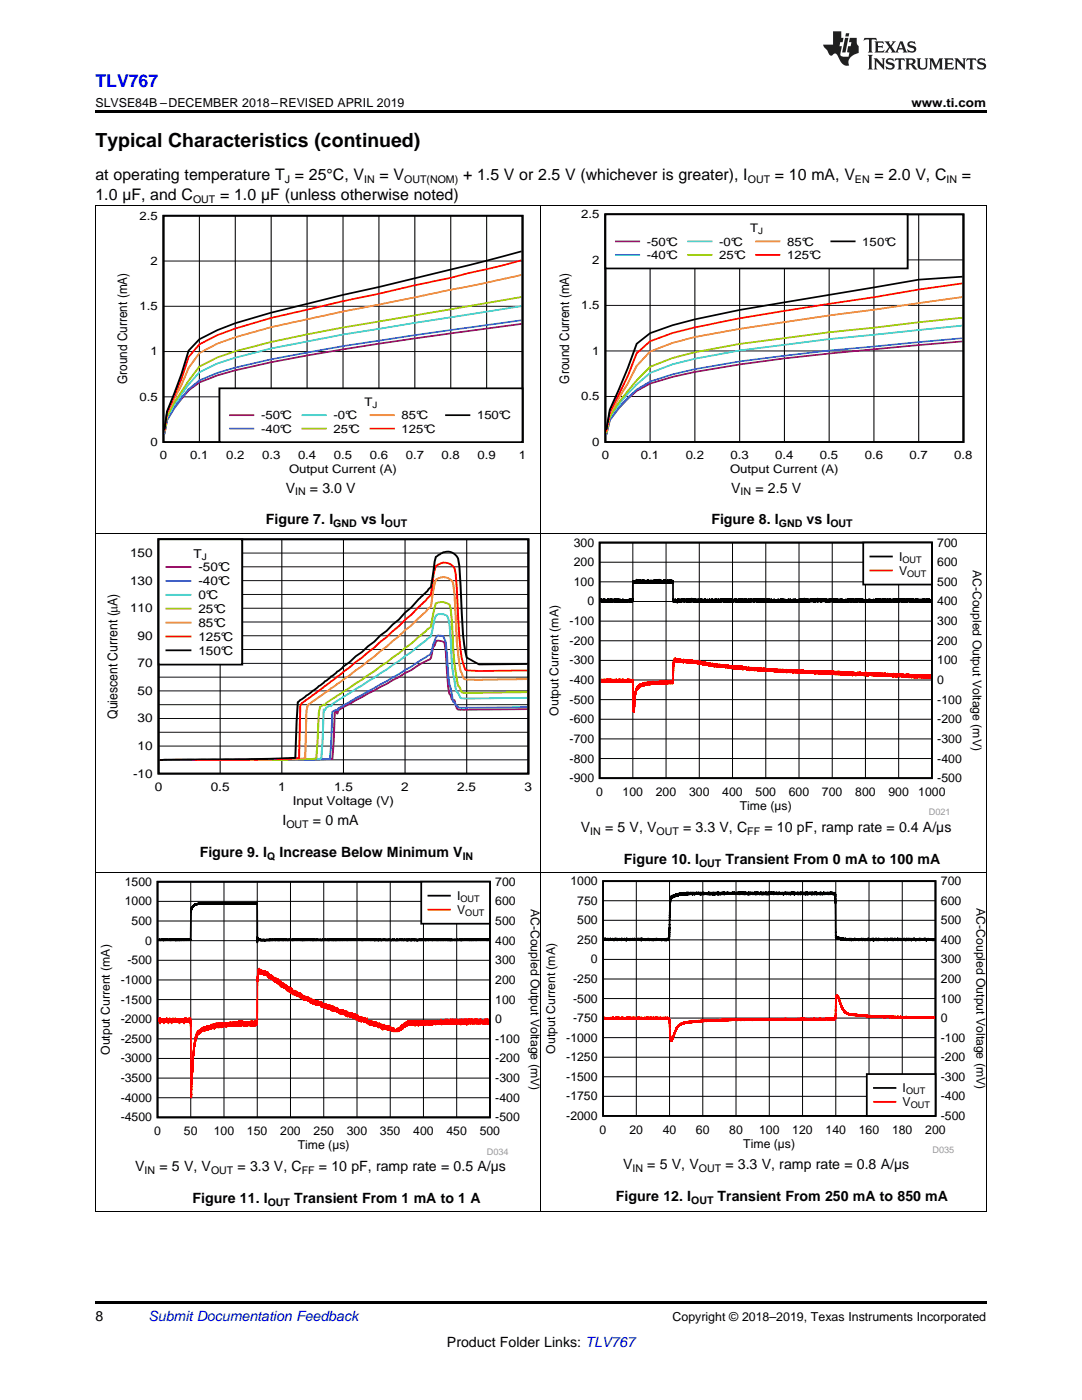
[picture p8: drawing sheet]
<svg xmlns="http://www.w3.org/2000/svg" width="216mm" height="279mm" viewBox="0 0 216 279" stroke-linecap="round" stroke-linejoin="round" font-family="sans-serif">
<defs><g id="words">
<text font-size="3.9" x="19" y="29.3">Typical Characteristics (continued)</text>
<text font-size="3.5" fill="#00f" x="19" y="17.3">TLV767</text>
<g font-size="3.2">
<text x="19" y="36">at operating temperature T = 25°C, V</text>
<text x="75.7" y="36">= V</text>
<text x="92.4" y="36">+ 1.5 V or 2.5 V (whichever is greater), I</text>
<text x="154.6" y="36">= 10 mA, V</text>
<text x="174.5" y="36">= 2.0 V, C</text>
<text x="191.9" y="36">=</text>
<text x="19" y="39.9">1.0 µF, and C</text>
<text x="43.9" y="39.9">= 1.0 µF (unless otherwise noted)</text>
</g>
<g font-size="2.8">
<text x="57" y="98.3">V</text>
<text x="61.8" y="98.3">= 3.0 V</text>
<text x="145.9" y="98.3">V</text>
<text x="150.7" y="98.3">= 2.5 V</text>
<text x="53.1" y="104.7">Figure 7. I</text>
<text x="72" y="104.7">vs I</text>
<text x="142" y="104.7">Figure 8. I</text>
<text x="160.9" y="104.7">vs I</text>
<text x="56.4" y="164.7">I</text>
<text x="62.4" y="164.7">= 0 mA</text>
<text x="115.9" y="166">V</text>
<text x="120.7" y="166">= 5 V, V</text>
<text x="136.3" y="166">= 3.3 V, C</text>
<text x="152.5" y="166">= 10 pF, ramp rate = 0.4 A/µs</text>
<text x="39.9" y="171.1">Figure 9. I</text>
<text x="55.8" y="171.1">Increase Below Minimum V</text>
<text x="124.5" y="172.4">Figure 10. I</text>
<text x="144.8" y="172.4">Transient From 0 mA to 100 mA</text>
<text x="27" y="233.7">V</text>
<text x="31.8" y="233.7">= 5 V, V</text>
<text x="47.4" y="233.7">= 3.3 V, C</text>
<text x="63.6" y="233.7">= 10 pF, ramp rate = 0.5 A/µs</text>
<text x="124.3" y="233.4">V</text>
<text x="129.2" y="233.4">= 5 V, V</text>
<text x="144.7" y="233.4">= 3.3 V, ramp rate = 0.8 A/µs</text>
<text x="122.9" y="239.7">Figure 12. I</text>
<text x="143.2" y="239.7">Transient From 250 mA to 850 mA</text>
<text x="38.4" y="240.1">Figure 11. I</text>
<text x="58.7" y="240.1">Transient From 1 mA to 1 A</text>
<text x="19" y="263.6">8</text>
<text x="89.2" y="268.9">Product Folder Links: TLV767</text>
</g>
<text font-size="2.8" fill="#0000c8" x="29.6" y="263.6">Submit Documentation Feedback</text>
<text font-size="2.7" x="23.4" y="143.5" transform="rotate(-90 23.4 143.5)">Quiescent Current (PA)</text>
<g font-size="2.6">
<text x="25.4" y="76.6" transform="rotate(-90 25.4 76.6)">Ground Current (mA)</text>
<text x="113.6" y="76.5" transform="rotate(-90 113.6 76.5)">Ground Current (mA)</text>
</g>
<g font-size="2.5">
<text x="19" y="21.4">SLVSE84B –DECEMBER 2018–REVISED APRIL 2019</text>
<text x="181.9" y="21.4">www.ti.com</text>
<text x="134.2" y="263.6">Copyright © 2018–2019, Texas Instruments Incorporated</text>
</g>
<g font-size="2.4">
<text x="27.8" y="43.8">2.5</text>
<text x="116" y="43.6">2.5</text>
<text x="149.7" y="46.3">T</text>
<text x="30" y="52.9">2</text>
<text x="118.2" y="52.6">2</text>
<text x="129.1" y="49">-50°C</text>
<text x="129.1" y="51.7">-40°C</text>
<text x="143.5" y="49">-0°C</text>
<text x="143.5" y="51.7">25°C</text>
<text x="157.1" y="49">85°C</text>
<text x="157.1" y="51.7">125°C</text>
<text x="172.1" y="49">150°C</text>
<text x="27.8" y="61.9">1.5</text>
<text x="116" y="61.7">1.5</text>
<text x="30" y="70.9">1</text>
<text x="118.2" y="70.8">1</text>
<text x="27.8" y="80">0.5</text>
<text x="52.1" y="83.7">-50°C</text>
<text x="66.6" y="83.7">-0°C</text>
<text x="72.7" y="81">T</text>
<text x="80.1" y="83.7">85°C</text>
<text x="95.2" y="83.7">150°C</text>
<text x="116" y="79.9">0.5</text>
<text x="30" y="89">0</text>
<text x="52.1" y="86.4">-40°C</text>
<text x="66.6" y="86.4">25°C</text>
<text x="80.1" y="86.4">125°C</text>
<text x="118.2" y="89">0</text>
<text x="31.9" y="91.7">0</text>
<text x="38" y="91.7">0.1</text>
<text x="45.1" y="91.7">0.2</text>
<text x="52.3" y="91.7">0.3</text>
<text x="57.7" y="94.4">Output Current (A)</text>
<text x="59.5" y="91.7">0.4</text>
<text x="66.6" y="91.7">0.5</text>
<text x="73.8" y="91.7">0.6</text>
<text x="81" y="91.7">0.7</text>
<text x="88.1" y="91.7">0.8</text>
<text x="95.3" y="91.7">0.9</text>
<text x="103.5" y="91.7">1</text>
<text x="120.1" y="91.7">0</text>
<text x="127.9" y="91.7">0.1</text>
<text x="136.8" y="91.7">0.2</text>
<text x="145.7" y="94.4">Output Current (A)</text>
<text x="145.7" y="91.7">0.3</text>
<text x="154.7" y="91.7">0.4</text>
<text x="163.6" y="91.7">0.5</text>
<text x="172.5" y="91.7">0.6</text>
<text x="181.5" y="91.7">0.7</text>
<text x="190.4" y="91.7">0.8</text>
<text x="25.9" y="111.2">150</text>
<text x="38.6" y="111.3">T</text>
<text x="114.5" y="113">200</text>
<text x="114.5" y="109.1">300</text>
<text x="179.4" y="111.9">I</text>
<text x="187" y="113">600</text>
<text x="187" y="109.1">700</text>
<text x="194.1" y="113.7" transform="rotate(90 194.1 113.7)">AC-Coupled Output Voltage (mV)</text>
<text x="25.9" y="116.7">130</text>
<text x="39.6" y="114">-50°C</text>
<text x="39.6" y="116.8">-40°C</text>
<text x="39.6" y="119.6">0°C</text>
<text x="114.5" y="116.9">100</text>
<text x="179.4" y="114.7">V</text>
<text x="187" y="116.9">500</text>
<text x="25.9" y="122.2">110</text>
<text x="39.6" y="122.3">25°C</text>
<text x="39.6" y="125.1">85°C</text>
<text x="113.7" y="124.8">-100</text>
<text x="117.2" y="120.8">0</text>
<text x="187" y="124.8">300</text>
<text x="187" y="120.8">400</text>
<text x="27.4" y="127.7">90</text>
<text x="39.6" y="127.9">125°C</text>
<text x="39.6" y="130.6">150°C</text>
<text x="113.7" y="128.7">-200</text>
<text x="187" y="128.7">200</text>
<text x="27.4" y="133.2">70</text>
<text x="113.7" y="136.5">-400</text>
<text x="113.7" y="132.6">-300</text>
<text x="187" y="136.5">0</text>
<text x="187" y="132.6">100</text>
<text x="27.4" y="138.7">50</text>
<text x="111.5" y="142.8" transform="rotate(-90 111.5 142.8)">Output Current (mA)</text>
<text x="113.7" y="140.4">-500</text>
<text x="187" y="140.4">-100</text>
<text x="27.4" y="149.7">10</text>
<text x="27.4" y="144.2">30</text>
<text x="113.7" y="148.3">-700</text>
<text x="113.7" y="144.3">-600</text>
<text x="187" y="148.3">-300</text>
<text x="187" y="144.3">-200</text>
<text x="26.5" y="155.2">-10</text>
<text x="113.7" y="152.2">-800</text>
<text x="187" y="152.2">-400</text>
<text x="30.9" y="158">0</text>
<text x="42.1" y="158">0.5</text>
<text x="55.5" y="158">1</text>
<text x="58.4" y="160.7">Input Voltage (V)</text>
<text x="66.7" y="158">1.5</text>
<text x="80.1" y="158">2</text>
<text x="91.3" y="158">2.5</text>
<text x="104.7" y="158">3</text>
<text x="113.7" y="156.1">-900</text>
<text x="119" y="158.9">0</text>
<text x="124.2" y="158.9">100</text>
<text x="130.9" y="158.9">200</text>
<text x="137.5" y="158.9">300</text>
<text x="144.1" y="158.9">400</text>
<text x="147.6" y="161.7">Time (µs)</text>
<text x="150.8" y="158.9">500</text>
<text x="157.4" y="158.9">600</text>
<text x="164" y="158.9">700</text>
<text x="170.6" y="158.9">800</text>
<text x="177.3" y="158.9">900</text>
<text x="183.2" y="158.9">1000</text>
<text x="187" y="156.1">-500</text>
<text x="24.9" y="176.8">1500</text>
<text x="91.2" y="179.6">I</text>
<text x="98.8" y="176.8">700</text>
<text x="113.8" y="176.7">1000</text>
<text x="187.7" y="176.7">700</text>
<text x="24.9" y="180.7">1000</text>
<text x="26.3" y="184.6">500</text>
<text x="91.2" y="182.4">V</text>
<text x="98.8" y="180.7">600</text>
<text x="98.8" y="184.6">500</text>
<text x="105.9" y="181.4" transform="rotate(90 105.9 181.4)">AC-Coupled Output Voltage (mV)</text>
<text x="115.2" y="184.5">500</text>
<text x="115.2" y="180.6">750</text>
<text x="187.7" y="184.5">500</text>
<text x="187.7" y="180.6">600</text>
<text x="194.8" y="181.3" transform="rotate(90 194.8 181.3)">AC-Coupled Output Voltage (mV)</text>
<text x="29" y="188.5">0</text>
<text x="98.8" y="188.5">400</text>
<text x="115.2" y="188.4">250</text>
<text x="187.7" y="188.4">400</text>
<text x="24.1" y="196.4">-1000</text>
<text x="25.4" y="192.4">-500</text>
<text x="98.8" y="196.4">200</text>
<text x="98.8" y="192.4">300</text>
<text x="114.4" y="196.2">-250</text>
<text x="117.9" y="192.3">0</text>
<text x="187.7" y="196.2">200</text>
<text x="187.7" y="192.3">300</text>
<text x="24.1" y="200.3">-1500</text>
<text x="98.8" y="200.3">100</text>
<text x="114.4" y="204">-750</text>
<text x="114.4" y="200.1">-500</text>
<text x="187.7" y="204">0</text>
<text x="187.7" y="200.1">100</text>
<text x="24.1" y="208.1">-2500</text>
<text x="24.1" y="204.2">-2000</text>
<text x="98.8" y="208.1">-100</text>
<text x="98.8" y="204.2">0</text>
<text x="113" y="207.9">-1000</text>
<text x="187.7" y="207.9">-100</text>
<text x="21.9" y="210.5" transform="rotate(-90 21.9 210.5)">Output Current (mA)</text>
<text x="24.1" y="216">-3500</text>
<text x="24.1" y="212">-3000</text>
<text x="98.8" y="216">-300</text>
<text x="98.8" y="212">-200</text>
<text x="110.8" y="210.3" transform="rotate(-90 110.8 210.3)">Output Current (mA)</text>
<text x="113" y="215.7">-1500</text>
<text x="113" y="211.8">-1250</text>
<text x="187.7" y="215.7">-300</text>
<text x="187.7" y="211.8">-200</text>
<text x="24.1" y="219.9">-4000</text>
<text x="98.8" y="219.9">-400</text>
<text x="113" y="219.6">-1750</text>
<text x="180.1" y="218">I</text>
<text x="180.1" y="220.8">V</text>
<text x="187.7" y="219.6">-400</text>
<text x="24.1" y="223.8">-4500</text>
<text x="30.8" y="226.6">0</text>
<text x="36.7" y="226.6">50</text>
<text x="42.6" y="226.6">100</text>
<text x="49.3" y="226.6">150</text>
<text x="55.9" y="226.6">200</text>
<text x="62.6" y="226.6">250</text>
<text x="69.2" y="226.6">300</text>
<text x="75.8" y="226.6">350</text>
<text x="82.4" y="226.6">400</text>
<text x="89.1" y="226.6">450</text>
<text x="95.7" y="226.6">500</text>
<text x="98.8" y="223.8">-500</text>
<text x="113" y="223.5">-2000</text>
<text x="119.7" y="226.3">0</text>
<text x="125.6" y="226.3">20</text>
<text x="132.2" y="226.3">40</text>
<text x="138.9" y="226.3">60</text>
<text x="145.5" y="226.3">80</text>
<text x="151.5" y="226.3">100</text>
<text x="158.1" y="226.3">120</text>
<text x="164.7" y="226.3">140</text>
<text x="171.4" y="226.3">160</text>
<text x="178" y="226.3">180</text>
<text x="184.6" y="226.3">200</text>
<text x="187.7" y="223.5">-500</text>
<text x="59.4" y="229.4">Time (µs)</text>
<text x="148.3" y="229">Time (µs)</text>
</g>
<g font-size="2.1">
<text x="38.5" y="40.5">OUT</text>
<text x="56.8" y="36.6">J</text>
<text x="72.7" y="36.6">IN</text>
<text x="80.6" y="36.6">OUT(NOM)</text>
<text x="149.2" y="36.6">OUT</text>
<text x="170.6" y="36.6">EN</text>
<text x="188.9" y="36.6">IN</text>
<text x="58.9" y="98.9">IN</text>
<text x="147.8" y="98.9">IN</text>
<text x="66.5" y="105.2">GND</text>
<text x="76.8" y="105.2">OUT</text>
<text x="155.4" y="105.2">GND</text>
<text x="165.7" y="105.2">OUT</text>
<text x="57.1" y="165.3">OUT</text>
<text x="117.8" y="166.6">IN</text>
<text x="131" y="166.6">OUT</text>
<text x="149.1" y="166.6">FF</text>
<text x="53.3" y="171.6">Q</text>
<text x="92.3" y="171.6">IN</text>
<text x="139.5" y="172.9">OUT</text>
<text x="126.2" y="234">IN</text>
<text x="139.4" y="234">OUT</text>
<text x="28.9" y="234.3">IN</text>
<text x="42.1" y="234.3">OUT</text>
<text x="60.2" y="234.3">FF</text>
<text x="53.4" y="240.6">OUT</text>
<text x="137.9" y="240.3">OUT</text>
</g>
<g font-size="1.8">
<text x="151.3" y="46.7">J</text>
<text x="74.3" y="81.4">J</text>
<text x="40.3" y="111.7">J</text>
<text x="180.1" y="112.4">OUT</text>
<text x="181" y="115.1">OUT</text>
<text x="91.9" y="180">OUT</text>
<text x="92.8" y="182.8">OUT</text>
<text x="180.8" y="218.4">OUT</text>
<text x="181.7" y="221.2">OUT</text>
</g>
<g font-size="1.8" fill="#999">
<text x="185.3" y="162.7">D021</text>
<text x="97.2" y="230.4">D034</text>
<text x="186.1" y="230.1">D035</text>
</g>
</g></defs>
<path d="M19 241.8h.2zM196.7 241.8h.1zM19 259.7h177.8v.5h-177.8z" fill="#000"/>
<g fill="none" stroke="#000" stroke-width=".2">
<path d="M19.1 174.1v67.7M31.4 179.9h66.4M38.1 176v47M44.7 176v47M51.3 176v47M58 176v47M64.6 176v47M71.2 176v47M77.9 176v47M84.5 176v47M91.1 176v47M107.9 174.1v67.7"/>
<path d="M196.8 174.1v67.7M31.4 199.5h66.4M31.4 195.6h66.4M31.4 191.6h66.4M31.4 187.7h66.4M31.4 183.8h66.4M31.4 219.1h66.4M31.4 215.2h66.4M31.4 211.2h66.4M31.4 207.3h66.4M31.4 203.4h66.4M19 241.8h177.8"/>
</g>
<path d="M31.4 176h66.4v47h-66.4zM97.6 187.5v.2l-.1-.2-.1 .1v-.1v.1l-.1-.1-.1 .2-.1-.2-.2 .1v-.1l-.1 .1-.1-.1-.1 .1v-.1l-.1 .1-.1-.1-.1 .1-.1-.1-.2 .1v-.1l-.1 .1-.1-.1v.1v-.1l-.1 .1-.2-.1v.1l-.1-.1-.1 .1v-.1l-.1 .1-.1-.1-.1 .2v-.2l-.2 .1v-.1v.1l-.2-.1-.1 .1v-.1l-.1 .2v-.2l-.1 .1v-.1v.1l-.2-.1-.1 .2-.1-.2-.2 .2v-.2v.1l-.1-.1-.2 .1v-.1l-.1 .1v-.1v.1l-.1-.1-.1 .1-.1-.1v.1l-.3-.1v.1v-.1l-.4 .1-.1-.1-.1 .1v-.1l-.1 .2v-.2v.2v-.2v.1l-.2-.1v.1v-.1l-.1 .1v-.1v.1l-.1-.1v.1l-.2-.1-.3 .1v-.1l-.2 .1v-.1v.2v-.2l-.2 .2-.1-.2-.1 .1-.1-.1-.1 .1-.1-.1v.2l-.1-.2-.1 .2v-.2l-.1 .2v-.2v.2l-.1-.2-.1 .2v-.2l-.1 .2v-.2l-.2 .1v-.1v.2l-.1-.2v.1v-.1l-.2 .1v-.1v.1v-.1l-.3 .1v-.1v.1l-.3-.1v.1l-.1-.1v.2v-.2l-.2 .1v-.1l-.1 .2v-.2l-.1 .2-.1-.2v.1l-.1-.1v.1v-.1l-.1 .1v-.1l-.1 .1v-.1l-.1 .2-.1-.2-.1 .2-.1-.2-.2 .2-.1-.2-.3 .1v-.1v.1l-.2-.1-.1 .2-.1-.2v.2l-.1-.2v.1l-.2-.1v.1v-.1l-.1 .1v-.1l-.2 .1-.1-.1v.2v-.2l-.1 .1-.2-.1-.1 .2-.2-.2v.2v-.2l-.1 .1-.2-.1-.1 .2-.1-.2-.3 .1v-.1v.1l-.1-.1-.1 .2v-.2l-.2 .1-.1-.1v.1l-.1-.1-.1 .2-.1-.2v.2l-.2-.2v.1l-.2-.1-.1 .2v-.2l-.1 .2v-.2v.1v-.1l-.2 .1v-.1v.1l-.1-.1v.1l-.1-.1v.1v-.1l-.1 .1v-.1l-.1 .1-.1-.1v.2v-.2l-.2 .1v-.1v.1l-.2-.1-.1 .2-.1-.2-.1 .2v-.2l-.1 .2-.1-.2v.2l-.1-.2v.2v-.2l-.2 .1v-.1v.1l-.1-.1-.2 .2v-.2l-.2 .1v-.1l-.1 .2-.2-.2v.1l-.4-.1-.1 .2v-.2l-.1 .2-.1-.2v.2l-.1-.2v.1v-.1l-.1 .2v-.2l-.3 .2v-.2l-.2 .1v-.1l-.1 .2v-.2v.1l-.1-.1-.1 .1v-.1l-.2 .2v-.2v.2l-.1-.2-.1 .2-.1-.2-.2 .2v-.2v.1l-.1-.1-.2 .2-.2-.2-.1 .2-.2-.2v.1l-.1-.1-.1 .1v-.1l-.2 .1-.3-.1v.2l-.1-.2-.1 .2-.2-.2-.1 .2v-.2l-.1 .2v-.2l-.1 .2v-.2l-.2 .1v-.1l-.1 .2v-.2l-.2 .2v-.2v.1l-.1-.1-.1 .2v-.2v.1v-.1l-.1 .1v-.1l-.2 .1-.2-.1-.2 .1v-.1v.2l-.2-.2-.1 .1v-.1l-.1 .1v-.1l-.1 .1v-.1l-.1 .1-.1-.1v.1l-.1-.1v.1l-.2-.1-.1 .1-.1-.1v.1v-.1l-.2 .1v-.1l-.1 .1v-.1v.2l-.2-.2v.2l-.1-.2-.1 .2v-.2l-.1 .1-.2-.1v.1l-.1-.1-.1 .1-.2-.1-.2 .1-.1-.1-.1 .1-.1-.1-.2 .1v-.1l-.1 .1v-.1l-.1 .1-.1-.1v.1l-.1-.1v.1l-.3-.1v.2l-.1-.2v.1l-.1-.1-.1 .1-.2-.1v.1v-.1l-.1 .1-.1-.1v.2l-.2-.2-.1 .1-.1-.1v.1l-.3-.1v.1l-.2-.1-.1 .2-.1-.2v.1l-.1-.1-.2 .1v-.1l-.1 .2-.1-.2-.1 .1-.1-.1-.1 .1-.1-.1-.1 .1v-.1v.2l-.1-.2-.1 .2-.1-.2-.1 .1-.1-.1v.2l-.1-.2v.2v-.2l-.2 .2-.1-.2-.1 .2-.1-.2-.5 .2v-.2v.1l-.2-.1v.1l-.1-.1-.1 .1v-.1l-.1 .1-.1-.1-.1 .2-.2-.2v.1l-.1-.1-.1 .2-.1-.2-.1 .1v-.1l-.1 .2-.2-.2v.2v-.2l-.1 .2-.1-.2-.4 .1v-.1v.1l-.2-.1-.1 .2v-.2l-.1 .1-.5-.1v.2v-.2l-.1 .2v-.2l-.3 .1-.1-.1v.2v-.2l-.2 .1v-.1l-.1 .1-.3-.1-.1 .1v-.1v.1l-.1-.1-.1 .1-.1-.1-.1 .2v-.2l-.1 .1-.2-.1v.2l-.1-.2-.1 .1-.1-.1v.1v-.1v.2v-.2v.1l-.1-.1-.2 .1v-.1v.1v-.1l-.1 .1-.1-.1-.2 .1-.1-.1v.1l-.1-.1v.1v-.1l-.2 .1v-.1v.1l-.3-.1-.3 .1v-.1l-.1 .2-.1-.2-.1 .2-.2-.2v.1l-.2-.1-.1 .1v-.1l-.1 .1-.1-.1v.1l-.2-.1v.2l-.1-.2-.4 .2v-.2l-.2 .1-.1-.1v.2v-.2l-.2 .2-.2-.2v.1l-.2-.1-.1 .1v-.1l-.2 .2v-.2v.2l-.1-.2v.1l-.1-.1-.1 .2v-.2l-.2 .1-.2-.1v.2l-.2-.2v.1l-.1-.1-.1 .1-.1-.1-.2 .2v-.2l-.2 .2-.2-.2v.2l-.1-.2-.2 .2-.1-.2-.1 .2-.1-.2-.1 .1v-.1l-.1 .2v-.2l-.2 .2-.3-.2v.2l-.2-.2-.1 .1v-.1v.1l-.1-.1-.2 .2v-.2l-.1 .1-.2-.2-.2 .1v-.1v.2l-.1-.3v.3v-.4v.5v-.5v.6v-.8l-.1 1.1v-7.9l-.1 .2-.1-.2-.1 .2-.1-.2-.1 .2v-.2v.2l-.1-.2-.1 .2v-.2v.1l-.1-.1-.2 .1v-.1v.2l-.1-.2-.1 .1-.2-.1-.1 .2v-.2l-.2 .2v-.2l-.2 .1v-.1l-.1 .2-.1-.2v.2l-.1-.2-.2 .2v-.2v.2l-.1-.2-.2 .2-.1-.2-.1 .2v-.2v.2l-.1-.2v.1l-.2-.1v.1l-.1-.1v.2v-.2l-.2 .1v-.1v.2l-.2-.2v.2v-.2v.2l-.1-.2v.2v-.2l-.1 .1-.1-.1-.2 .2v-.2v.2l-.1-.2v.2l-.2-.2-.1 .2v-.2l-.2 .2-.1-.2-.1 .2-.1-.2v.2l-.1-.2-.3 .2v-.2l-.1 .2v-.2v.2l-.2-.2-.1 .2-.1-.2v.2l-.2-.2-.1 .2v-.2l-.1 .2-.1-.2v.2l-.2-.2v.2l-.1-.2-.2 .2v-.2v.2l-.2-.2v.2v-.2l-.1 .2-.1-.2-.2 .2v-.2l-.1 .2-.1-.2v.2l-.1-.2v.2v-.2l-.2 .2-.1-.2-.1 .2-.2-.1v.1l-.1-.2v.2l-.1-.2-.2 .2v-.2l-.1 .2v-.2v.2l-.1-.1-.2 .1-.1-.1v.1l-.1-.2v.2v-.1l-.2 .1v-.1l-.1 .1v-.1v.1l-.2-.1-.1 .1v-.1v.1l-.1-.1-.1 .1-.2-.1v.1v-.1v.1l-.2-.1-.2 .1-.1-.1v.1l-.1-.1v.1l-.1-.1-.1 .1-.1-.1-.1 .1v-.1v.2l-.2-.2v.1l-.1-.1-.1 .2v-.1v.1l-.1-.1-.6 .3v-.1v.1l-.4 .3-.1 .6-.2 6v-.1l-.2 .1v-.1v.1l-.1-.1v.1l-.1-.1v.1l-.2-.1v.1v-.1v.1l-.1-.1-.2 .2-.2-.2-.1 .2-.1-.2-.1 .1-.1-.1v.1v-.1l-.2 .1v-.1l-.1 .1v-.1v.2l-.1-.2v.1v-.1l-.1 .1-.1-.1v.2l-.1-.2-.1 .2-.2-.2v.2l-.1-.2-.2 .1v-.1l-.1 .2-.1-.2v.1l-.1-.1-.2 .1-.1-.1v.1l-.1-.1v.1l-.1-.1-.2 .1v-.1v.1v-.1l-.2 .1v-.1v.2v-.2l-.1 .2-.1-.2-.1 .1-.1-.1-.2 .1v-.1l-.3 .1v-.1v.2l-.1-.2-.2 .1-.1-.1v.2l-.1-.2v.2v-.2l-.3 .1v-.1v.2v-.2l-.3 .1v-.1v.1v-.1l-.2 .1v-.1l-.2 .2v-.2" fill="none" stroke="#000" stroke-width=".35"/>
<path d="M31.6 203.7v-.5l.2 .8 .1-.8v1l.1-1v.8v-.5v.5v-.5l.1 .5v-.5v.5v-.5v.5v-.5l.1 .5v-.5v.5v-.5l.1 .5v-.5v.5l.1-.5v.5v-.5v.5v-.5v.5v-.5l.1 .5v-.5v.5v-.5l.1 .5 .1-.5v.7v-.7l.1 .5v-.5v.5l.1-.5v.5v-.5l.1 .5v-.5v.2v-.2l.1 .2v-.2v.5v-.5l.1 .5v-.5v.5l.1-.5v.5v-.8v.8v-.5l.1 .5v-.5v.5v-.5l.2 .5v-.5v.7v-.7v.5l.1-.5v.2l.1-.2v.5v-.5v.5v-.8l.1 .8 .1-.5v.5v-.5v.5v-.5v.5v-.5l.1 .5v-.5v.5l.1-.5v.5v-.5v.5v-.5v.7l.1-.7v.5v-.5l.1 .5 .1-.5v.5v-.8v.8v-.5l.1 .5v-.5l.1 .5v-.5v.5v-.5v.5v-.5v.5l.1-.5v.5v-.5v.5v-.5v.5v-.5l.1 .5v-.5v.5l.1-.8 .1 .8v-.5v.5l.1-.5v.5v-.5v.2v-.2l.1 .2v-.2v.5v-.5v.5v-.5v.5v-.5l.1 .5v-.5v.2l.1-.2v.5v-.5v.2l.1-.2v.2v-.2v.2l.1-.2v.5l.1-.5v.7v-.7l.1 .5v-.5v.5v-.5l.1 .5v-.5v.5v-.5v.5v-.5l.1 .5v-.5v.5v-.5l.1 .5v-.5v.5l.1-.5v.5v-.5l.1 .5v-.5v.5v-.5l.1 .5v-.5l.1 .5 .1-.5v.7l.2-1v.8l.1-.8v.8v-.5l.1 .5v-.8l.1 .8v-.5v.5v-.5l.1 .5v-.5l.1 .5v-.5v.2v-.2l.1 .2v-.2v.5l.1-.8v.5v-.2l.1 .5v-.5v.5v-.5l.1 .5v-.5v.5l.1-.8v1l.1-1 .2 15.9 .4-8.6v.2l.4-3.6v.8v-1.1l.1 .8 .2-1.5v.7v-.7l.1 .5 .1-.8v.5v-.5v.5l.1-.5 .1 .5v-.5v.3v-.3v.3v-.3v.3v-.3l.1 .3v-.6v.6v-.6l.1 .6v-.6v.6v-.6l.1 .6v-.6v.6l.1-.6v.6l.1-.8v.5v-.5v.5l.1-.5 .1 .5v-.5v.2v-.2v.2v-.2v.2l.1-.2v.2v-.2v.2v-.2l.1 .2v-.5v.5v-.2l.1 .2v-.5v.5v-.5l.1 .8v-.8v.5l.1-.5v.5v-.5l.1 .5v-.5v.5v-.5v.5v-.5l.1 .5v-.5v.5v-.5v.5l.1-.5v.5l.1-.7v.7l.1-.7 .1 .7 .1-.7v.7v-.7v.5v-.5v.5l.1-.5v.5v-.5v.5v-.5l.1 .5v-.5l.1 .5v-.5v.5v-.5v.5v-.5l.1 .5v-.5v.5l.1-.5v.5v-.8v.8l.1-.8 .1 .8v-.8v.5v-.5l.1 .5v-.5v.5v-.5l.1 .5v-.5v.5v-.5v.5v-.5v.5v-.5l.1 .5v-.5v.5l.1-.5v.5v-.5v.5v-.5v.5v-.5l.1 .8v-.8v.8v-.8v.5v-.5v.5l.1-.5v.5v-.5v.5v-.5l.1 .5v-.8v.8v-.5v.5l.1-.5v.5l.1-.5v.5v-.8v.6l.1-.6 .1 .8 .2-.8v.8l.1-.8v.8v-.5v.3v-.3v.3l.1-.3 .1 .3v-.3v.5v-.8v.8v-.8l.1 .6v-.6l.1 .6v-.6l.1 .8 .1-.8v.6v-.6v.6v-.6v.6v-.6v.6l.1-.6v.6v-.6v.6l.1-.6 .1 .6v-.6v.8v-.8v.6v-.6v.6l.1-.6v.6v-.6v.6v-.6v.6l.1-.6v.6v-.6v.6v-.6v.6v-.6v.6l.1-.6v.6v-.6v.6v-.6v.6v-.6v.6v-.6v.6v-.6v.6l.1-.6v.6v-.6l.1 .6v-.6v.6v-.6v.6v-.6l.1 .8v-.8v.6v-.6v.6v-.6v.6l.1-.6v.6v-.6v.6v-.6v.6v-.6v.6v-.6l.1 .6v-.6v.6v-.6v.6l.1-.6v.6v-.6v.6v-.6l.1 .6v-.6v.6l.1-.6v.6v-.6v.6v-.6v.6v-.6l.1 .6v-.6v.6v-.6v.6l.1-.6v.6v-.6v.6l.1-.8v.8v-.8v.8v-.6v.6l.1-.6v.6v-.8v.8v-.6l.1 .6v-.6v.6v-.6v.6v-.6l.1 .6v-.6v.6v-.6v.6v-.6l.1 .6 .1-.6v.6v-.8v.8v-.6v.6v-.6l.1 .6v-.6v.6l.1-.6v.6v-.6v.6v-.8v.8l.1-.6v.6v-.6v.6v-.6l.1 .6v-.6v.6l.1-.8 .1 .8v-.8v.8v-.8v.8l.1-.8v.8v-.8v.8v-.8l.1 .8 .1-.8v.8l.1-.8v.8l.1-.6 .1 .6v-.8v.8v-1.1v1.1v-.6l.1 .6 .1-.8 .1 .8 .1-1.1v1.1v-.8v.8l.1-.8v.5l.1-.5 .1 .5v-.8v.8v-.5v.5v-.5v.5v-.5v.5v-.5v.5l.1-.5v.5v-.5v.5v-.5l.1 .5v-.5v.8l.1-.8v.8l.1-.8v.5l.1-.5v.8v-.8l.1 .8 .1-.8v.8l.1-.8 .1 .8v-.8v.8v-.8l.2 .8v-.8v.5v-.5v.5v-.5v.5l.1-.5v.5l.1-.5v.5v-.5v.5v-.5v.5v-.3v.3v-.3l.1 .3v-.3v.3l.1-.3v.3v-.5v.5v-.5v.5v-.5v.8v-.8l.1 .8v-.8v.8l.1-1.1 .1 1.1 .1-1.1 .1 1.1v-.8l.1 .8v-.8v.5v-.5v.5l.1-.5 .1 .5v-.5v.8l.1-1.1v.8v-.5v.5v-.5v.5v-.5v.5v-.5v.5l.2-.5v.5v-.5v.8v-1.1v.8v-.8v.8v-.5l.1 .5v-.5v.5v-.5v.5l.1-.5 .1 .5 .1-9.4v.5l.1-2v.8v-.8l.1 .5v-.5v.5v-.5l.1 .5v-.8l.1 .8v-.5l.1 .5v-.5v.8v-.8v.5v-.5v.5l.1-.5v.5v-.5l.1 .8 .1-.8v.8v-.6l.1 .6v-.6v.6v-.6v.6l.1-.6v.6v-.6v.6v-.6v.6l.1-.6v.6l.1-.6v.6v-.6v.8l.1-.8v.8v-.8v.8l.1-.8v.8v-.8l.1 .8 .1-.8v.8v-.5v.5v-.5v.5v-.5l.1 .5v-.5v.5v-.5v.5v-.5v.5l.1-.5v.5v-.5v.5v-.5v.5v-.5v.5l.1-.5v.5v-.5l.1 .8v-.8l.1 .8v-.8l.1 1v-.7l.1 .7v-.7v.7v-.5l.1 .5 .1-.5v.8l.1-.8v.8l.1-.8v.8v-.8v.8l.1-.8v.8v-.5l.1 .5v-.5l.2 .7v-.7v.7v-.5l.1 .5v-.5v.5v-.5l.1 .5 .1-.5v.8v-.5v.5l.1-.5v.5v-.8v.8l.1-.8v.8l.1-.5v.5v-.5v.5v-.5v.5v-.5v.5v-.5l.1 .5v-.5v.5l.1-.5v.8v-.8v.8v-.8v.8l.1-.8v.8v-.6v.6l.1-.6v.6v-.8l.1 1v-.8l.1 .8v-.5v.5l.1-.5 .1 .5v-.5v.8v-.8v.5l.1-.5 .1 1.1v-1.1v.8l.1-.5v.8l.1-.8v.8v-.6l.1 .6v-.6v.6v-.6v.6l.1-.6v.6v-.6v.6v-.8v.8l.1-.6v.6l.1-.6v.6v-.6v.8v-.8l.1 .8v-.8v.8v-.5v.5v-.5l.1 .5v-.5v.5v-.5v.5v-.5v.5l.1-.5 .1 .5v-.5v.8l.1-.8 .1 1v-.7v.5v-.5v.5v-.5v.5v-.5v.5v-.5v.5l.1-.5 .1 .5v-.5v.7v-.5l.1 .5v-.5v.5l.1-.5v.5v-.7l.1 1v-.8l.1 .8v-.5v.5v-.5l.1 .5v-.5l.1 .8v-1.1v.8v-.5l.1 .8v-.8l.1 .8v-.8v.8v-.8l.2 1v-.8v.6v-.6v.6v-.6v.6v-.6l.1 .6v-.6v.6v-.6l.1 .6v-.6v.6v-.6v.8l.1-.8v.8v-.8v.8v-.5l.2 .5v-.8v.8v-.5v.5v-.5v.5l.1-.5 .1 .5v-.5v.8v-.8l.1 .8 .1-.8v.8v-.5v.5v-.5l.1 .5v-.5v.5v-.5v.5v-.5l.1 .5 .1-.5v.5v-.5v.5v-.5l.1 .7v-.7v.7v-.7v.7v-.7l.1 .7 .1-.7v.7v-.5v.5l.1-.5v.5l.1-.5v.5v-.5l.1 .8v-.8l.1 .8v-.5l.1 .5 .1-.5v.8v-.8l.1 .8 .1-.8v.8v-.6l.1 .6v-.6v.6v-.6v.6v-.6l.1 .6v-.6v.6v-.6v.6v-.6l.1 .6v-.6v.6v-.6v.6v-.6v.6v-.6l.1 .6v-.6v.6v-.6v.6l.1-.6 .1 .6v-.6v.8v-.8l.1 .8v-.5v.5v-.5l.1 .5v-.5v.5v-.5v.5l.1-.5v.5v-.5v.5v-.5l.1 .5v-.5l.1 .5v-.5v.8v-.8l.1 .8 .1-.5v.5v-.8l.1 .8v-.5v.5l.1-.5v.5l.1-.5v.7v-.7v.5v-.5v.5v-.5l.1 .5v-.5v.5v-.5v.5v-.5v.5v-.5v.5l.1-.5v.5l.1-.3v.5v-.5v.5l.1-.5v.5v-.5v.3v-.3v.3v-.3l.1 .3v-.3v.3v-.3v.3v-.3l.1 .3v-.3v.5v-.5v.8v-.8l.1 .8v-.8v.5l.1-.5 .1 .8 .1-.8 .1 .8v-.8v.8v-.5v.5v-.5l.1 .5v-.5v.5v-.5v.5v-.5v.5v-.5l.1 .5v-.5v.5v-.5v.5v-.5v.5v-.5v.5v-.5v.5l.1-.5v.5v-.5v.5v-.5v.5v-.5v.5v-.5v.5v-.5v.5v-.5l.1 .5v-.5v.5v-.5l.1 .5v-.5v.5v-.5l.1 .8 .1-.8v.8v-.8l.1 .8v-.8v.8v-.6v.6v-.6v.6v-.6v.6v-.6l.1 .6v-.6l.1 .6v-.6v.6v-.6v.6v-.6v.8v-.8v.6l.1-.6v.6v-.6v.6v-.6v.6v-.6v.6v-.6v.6v-.6v.6v-.6v.6l.1-.6v.6v-.6v.6v-.6l.1 .6v-.6v.8v-.8l.1 .8 .1-.8v.8v-.5l.1 .5v-.5v.5v-.5v.5l.1-.5v.5v-.5v.5v-.5l.1 .5v-.5v.8v-.8v.5l.1-.5 .2 .8v-.5v.2v-.2v.2v-.2v.2l.1-.2v.5v-.5l.1 .5v-.8v.8v-.8v.8v-.5v.5v-.5l.1 .5v-.5v.5v-.5v.5v-.5v.5l.2-.5v.5v-.5l.1 .7v-.7l.1 .7v-.7v.7v-.7v.7l.1-.7v.7v-.5v.5l.1-.5v.5v-.7l.1 .7v-.5v.5v-.5v.5v-.5v.5v-.5v.5v-.5v.5l.1-.5v.5v-.5v.5v-.5v.5v-.5v.5l.1-.5v.5v-.5v.5v-.5v.5l.1-.5v.5l.1-.5 .1 .5v-.5v.8l.2-.8v.8v-.5v.5v-.5l.1 .5 .1-.5v.5v-.5l.1 .8v-.6l.1 .6v-.6v.6v-.6l.1 .6v-.6v.6l.1-.6v.8v-.8v.6v-.6l.1 .6v-.6v.6v-.6l.1 .6v-.6v.6v-.6l.1 .6v-.6v.8v-.8v.6v-.6l.1 .6v-.6l.1 .8v-.8l.1 .8v-.8l.1 .8v-.5v.5v-.5v.3v-.3l.1 .3v-.3v.5v-.5v.5v-.5l.1 .5 .1-.5v.5v-.5v.5v-.5v.8l.1-.8v.8l.1-.8v.5v-.5v.5v-.5v.5l.1-.5v.5l.1-.5v.8v-.8l.1 1v-.7v.5v-.5v.5v-.5v.5v-.5v.5v-.5l.1 .5v-.5v.5v-.5v.5v-.5v.5v-.5l.1 .5v-.5v.5v-.5v.5v-.5v.5v-.5v.5l.1-.5 .1 .5v-.5v.5v-.5v.7l.1-.7v.7l.1-.7v.7v-.7v.7v-.5l.1 .5v-.5v.5l.1-.5v.5v-.7v.7v-.7v.7v-.5l.1 .5v-.5v.5v-.5v.5l.1-.5v.5v-.5l.1 .8v-.8v.8l.1-.8v.8l.1-.8v.8l.1-.8v.8v-.8l.1 .8v-.8v.8v-.5v.5v-.5v.5v-.5v.5l.1-.5v.5v-.5v.8l.1-.8v.5l.1-.5 .1 .8 .1-.8v.8v-.8v.8v-.8v.8v-.6l.1 .6 .1-.6v.8v-.8v.6v-.6v.6v-.6v.6v-.6v.6v-.6l.1 .6v-.6v.6v-.6l.1 .6v-.6v.6v-.6l.1 .8v-.8v.8v-.5l.1 .5 .1-.5v.8v-1.1l.1 .8v-.8v.8v-.5v.5v-.5l.1 .5v-.5v.5v-.5v.5l.1-.5v.5v-.5v.5v-.5v.5l.1-.5v.5v-.5l.1 .5v-.5v.5v-.5l.1 .8 .1-.8v.8v-.5l.1 .5v-.5v.5v-.5l.1 .5v-.5v.5v-.5v.5l.1-.5 .1 .7 .1-1v.8l.1-.3v.5v-.5v.5v-.5v.5v-.5l.1 .5v-.5v.5v-.5v.5v-.5l.1 .5v-.5v.5v-.5v.5v-.5v.5l.1-.5v.8v-.8v.5v-.5v.5l.1-.5v.8l.1-.8v.8v-.8l.1 .8v-.5v.2v-.2v.2v-.2v.2l.1-.2v.5v-.5l.1 .5v-.8v.8v-.5v.5v-.5l.1 .5v-.5v.5v-.5v.5v-.5v.5l.1-.5 .1 .5v-.5v.5v-.5l.1 .8 .1-.8 .1 .8v-.8v.8v-.8l.1 .8v-.8l.1 .8v-.8v.8v-.6v.6v-.6l.1 .6v-.6v.6v-.6l.1 .6v-.6v.6v-.6v.6v-.6l.1 .6v-.6l.2 .8v-.8v.8v-.5l.1 .5 .1-.8v.8v-.5v.5v-.5l.1 .5v-.5v.5v-.5v.5l.1-.5v.5v-.5v.5v-.5l.1 .5v-.5l.1 .5v-.5v.8l.1-.8v.8v-.5l.1 .5 .1-.5v.7l.1-1 .1 .8v-.5v.5v-.5l.1 .5v-.5v.5v-.8v.8v-.5v.5v-.5v.5l.1-.5v.5l.1-.5v.5v-.5l.1 .5v-.3v.3v-.3v.3v-.3v.3v-.3v.3v-.3v.3v-.3v.3v-.3v.3v-.3l.1 .3v-.3v.3v-.3v.3v-.3l.1 .3v-.5v.5v-.5v.5v-.5v.5v-.5l.1 .7v-.5v.5v-.5v.5l.1-.5 .2 .5v-.7v.7l.1-.5v.5l.1-.5v.5v-.2v.2v-.2v.2v-.2v.2v-.2v.2v-.2v.2v-.2v.2v-.2v.2v-.2v.2v-.2v.2l.2-.2v.2v-.5v.5v-.2v.2v-.2v.2v-.2v.2v-.2v.2v-.2v.2v-.2l.1 .2v-.2v.2v-.2v.2v-.2v.2v-.2v.2v-.2v.2v-.2v.2v-.2l.1 .2v-.2v.2l.1-.2v.5v-.5v.5v-.5l.1 .5v-.5v.5v-.5l.1 .5v-.5v.5v-.5v.5v-.5v.5l.1-.5v.5v-.5l.1 .5v-.5v.5v-.3v.3v-.3v.3v-.3v.3v-.3v.3v-.3v.3v-.3v.3v-.3v.3v-.3l.1 .3v-.3v.3v-.3v.3v-.3v.3v-.3v.3v-.3v.3v-.3v.3v-.3v.3v-.3l.1 .3v-.3v.3v-.3v.3v-.3v.3v-.3v.3v-.3v.3v-.3v.3v-.3v.3v-.3v.3v-.3v.3l.1-.3v.3v-.3v.3v-.3v.3v-.3v.3v-.3v.3v-.3v.3v-.3v.3v-.3v.3v-.3v.3v-.3v.3v-.3l.1 .3v-.3v.3v-.3v.3v-.3v.3v-.3v.3v-.3v.3l.1-.3v.3v-.3v.3v-.3v.3v-.3l.1 .3v-.5v.5v-.5v.5v-.3v.3v-.3v.3v-.3v.3v-.3l.1 .3v-.5v.5l.2-.5v.5v-.5v.5v-.5v.5l.1-.5v.5v-.5v.2v-.2v.2v-.2v.2v-.2l.2 .2v-.5l.1 .5v-.7v.7l.1-.7 .1 .5v-.8l.1 .8v-.8l.1 .8v-.8v.5l.1-.5v.5l.2-.8v.6l.1-.6v.8v-.8v.6l.1-.6v.6l.1-.6v.6v-.6v.6v-.8v.8l.1-.8 .1 .8v-.8v.5l.1-.5v.5l.1-.5v.5l.1-.8v.8v-.5v.5v-.5l.1 .5v-.5v.5v-.5v.5v-.5v.5v-.5l.1 .5v-.5v.5l.1-.8v.8l.1-.8v.8l.1-.8 .1 .8v-.8l.1 .8v-.8v.8v-.8v.8v-.8l.1 .8v-.8v.8l.1-.8v.8v-.8v.5v-.5v.5l.1-.5v.5v-.2v.2v-.2v.2v-.2l.1 .2v-.5v.8l.1-.8v.8v-.8v.8v-.8l.1 1.1 .1-1.1 .1 .8v-.8v.5l.1-.5v.8l.1-.8v.8l.1-.8v.8v-.8v.8l.1-.8v.8l.1-.8v1.1v-1.1l.1 .8v-.8l.1 .8v-.8v.8v-.8l.1 .8v-.8v.8l.1-.8v.5v-.5l.1 .5 .1-.5v.8v-.8v.8v-.8l.1 .8v-.8v.8l.1-.8v.8l.1-.8v.8v-.8v.8v-.8l.1 .8v-.8v.8v-.8l.2 .8v-.8l.1 .8v-.5v.5l.1-.5v.5v-.8l.1 .8v-.8v.8v-.8v.5l.1-.5v.5v-.5v.5v-.5v.5l.1-.5v.5v-.5v.5l.1-.5v.5v-.5l.1 .8v-.8l.1 .8 .1-.8v.8v-.8v.8v-.8l.1 .5v-.5l.1 .5v-.5v.8v-.8l.1 .8 .1-.8v.8v-.8l.1 .8v-.8v.8v-.8l.2 .8v-.8l.1 .8v-.8v.5v-.5v.5v-.5v.5v-.5v.5l.1-.5v.5v-.5v.5v-.5v.5v-.5l.1 .5v-.5v.5v-.5v.5v-.5v.5v-.5v.5v-.5v.5v-.5v.5v-.5v.5v-.5v.5l.1-.5v.5v-.5v.5v-.5v.5v-.5v.5v-.5l.1 .5v-.5v.5l.1-.5v.5v-.5v.5v-.5v.5v-.5v.8v-.8v.5l.1-.5v.5v-.5v.5v-.5v.5v-.5v.5v-.5v.5v-.5l.1 .5v-.5v.5v-.5v.5v-.5v.5v-.5v.5v-.5l.1 .5v-.5v.5v-.5v.5v-.5v.5v-.5v.5l.1-.5v.5v-.5v.5v-.5v.5v-.5v.5v-.5v.5v-.5v.5l.1-.5v.5v-.5v.5v-.5v.5v-.5v.5v-.5v.5v-.5v.5v-.5v.5l.1-.5v.5v-.5v.5v-.5v.5v-.5v.5v-.5v.5v-.5v.5l.1-.5v.5v-.5v.5v-.5v.5v-.5l.1 .5v-.5v.5v-.5v.5v-.5v.5v-.5l.1 .5v-.5v.5l.1-.5v.5v-.5v.5v-.5l.1 .5v-.5v.5v-.5v.5v-.5v.5v-.7l.1 1v-.8v.5l.1-.5v.5v-.5v.5v-.5v.5v-.5l.1 .5v-.5v.5v-.5v.5v-.5v.5v-.5v.5v-.5l.1 .5v-.5v.5v-.5l.1 .5v-.5v.5v-.5v.5v-.5v.5v-.5v.5v-.5v.5v-.5l.1 .5v-.5v.5v-.5v.5l.1-.5v.5v-.5v.5v-.5v.5v-.5l.1 .5v-.5v.5v-.5v.5v-.5v.5v-.5l.1 .5v-.7v.7v-.5v.5v-.5l.1 .5v-.5v.5v-.5v.5l.1-.5v.5v-.7l.1 .7v-.5v.5v-.5v.5l.1-.5v.5v-.7v.7v-.5l.1 .5v-.5v.5v-.5v.5v-.5l.1 .5v-.5v.5v-.5v.5v-.5v.5v-.5v.5v-.5v.5l.1-.5v.5v-.5v.5v-.5v.5v-.5v.5l.1-.5v.5v-.5v.5v-.5v.5v-.5v.5v-.5l.1 .5v-.5v.5l.1-.5v.5v-.7v.7l.1-.7v.7v-.5l.1 .5v-.5v.5l.1-.5v.5v-.5v.5v-.7l.1 .7v-.5v.5v-.5v.5l.1-.5v.5v-.5l.1 .5 .1-.5v.5v-.7v.7l.1-.7v.7v-.5l.1 .5v-.5v.5v-.5v.5v-.5v.5v-.5v.5v-.5v.5l.1-.5v.5v-.5v.5v-.5v.5v-.5v.5l.1-.5v.5v-.7v.7l.1-.7v.7l.1-.5v.5v-.5v.5v-.5v.5v-.5v.5v-.5v.5v-.5v.5v-.5l.1 .5v-.5v.5v-.5l.1 .5v-.5v.5v-.5v.5v-.5l.1 .5v-.5v.5l.1-.5v.5v-.7v.7v-.5v.5v-.5l.1 .5v-.5v.5v-.5v.5v-.5l.1 .5 .1-.5v.5v-.7l.1 1 .1-1v.7v-.7v.7l.1-.5v.5l.1-.5v.5v-.7v.7v-.5l.1 .5v-.5v.5v-.5v.5v-.5v.5l.1-.5v.5v-.5v.5l.1-.7v.7v-.5v.5v-.5v.5v-.5v.5l.1-.5v.5v-.5v.5l.1-.5v.5v-.7l.1 .7v-.5v.5v-.5l.1 .5v-.5v.5l.1-.7v1l.1-1v.7v-.5v.5v-.5l.1 .5v-.5v.5v-.5v.5v-.5v.5v-.5v.5v-.5l.1 .5 .1-.5v.5v-.7v.7v-.7l.1 .7 .1-.7v.7l.1-.7v.7l.1-.5v.5v-.5v.5v-.5v.5l.1-.5v.5l.1-.7 .1 .7v-.7v.7v-.5l.1 .5v-.5v.5v-.5v.5v-.5l.1 .5v-.5v.5v-.5l.1 .5v-.5v.5l.1-.5v.5v-.7v.7v-.5v.5l.1-.5v.5l.1-.7v.7l.1-.7v.7l.1-.7v.7v-.5v.5l.1-.5v.5v-.7l.1 .7v-.5v.5v-.5l.1 .5v-.5l.1 .3v-.5v.7v-.5v.5v-.5v.5v-.5l.1 .5v-.5l.1 .5v-.5v.5v-.5v.5v-.5l.1 .5v-.5v.5l.1-.7v.7l.1-.7v.7l.1-.7 .2 .7v-.5v.5v-.5l.1 .5v-.5v.5v-.5v.5v-.5l.1 .5v-.5v.5v-.5l.1 .5 .1-.5v.5l.1-.7v.7l.1-.7v.7l.1-.7v.7v-.5v.5l.1-.5v.5v-.5v.5v-.5l.1 .5v-.5v.5l.1-.7v.7v-.7v.7l.1-.7 .1 .7v-.5v.5v-.5l.1 .5v-.5v.5v-.5v.5v-.5l.1 .5v-.5v.3" fill="none" stroke="#f00" stroke-width=".35"/>
<path d="M84.1 176h13.7v8.3h-13.7z" fill-rule="evenodd" fill="#fff"/>
<path d="M84.1 176h13.7v8.3h-13.7zM85.5 178.8h4.3M120.3 175.9h66.4v46.8h-66.4zM120.5 187.5l.1 .1v-.2v.2v-.2v.2v-.3l.1 .2v-.2l.1 .3v-.3l.1 .3v-.2l.1 .2v-.2v.2v-.2l.1 .2v-.3v.3l.1-.2v.2l.1-.3 .1 .3v-.2v.2l.1-.3v.4l.1-.4 .1 .3 .1-.3v.3v-.2l.1 .2v-.2l.1 .2v-.2l.1 .2v-.2l.1 .2 .1-.3v.3v-.2v.2l.2-.2v.2v-.2v.3v-.3l.1 .2 .1-.3v.2l.1-.1v.2v-.2v.2v-.3l.1 .3v-.3l.1 .3v-.2l.1 .2v-.2l.1 .3v-.4l.1 .3v-.3v.3v-.2l.1 .2v-.2l.1 .2v-.2v.2l.1-.3v.3l.1-.2 .1 .2v-.2l.2 .2v-.3v.4l.1-.4v.3v-.2l.1 .2 .1-.2v.2v-.2l.1 .2 .1-.2v.2l.1-.3v.3l.1-.3v.3v-.2l.1 .2v-.2l.1 .2v-.2v.3l.1-.4 .1 .3 .1-.2 .1 .2v-.3v.3l.1-.2v.2l.1-.2v.2l.1-.3 .1 .4 .1-.4v.3l.1-.3v.3v-.2v.2l.1-.2 .1 .2v-.2l.1 .2v-.3v.3v-.3v.3v-.2l.1 .2 .1-.2v.2l.1-.2v.2v-.3l.1 .3 .1-.2v.2l.1-.2 .1 .2v-.2l.1 .2v-.2v.3v-.3v.2l.1-.2 .1 .2v-.3v.3v-.2l.1 .2v-.2l.1 .2v-.2l.1 .2v-.3l.1 .3v-.2l.1 .2 .1-.2v.2v-.3l.1 .4 .2-.4v.3v-.2l.2 .2v-.2v.2l.1-.2v.2l.1-.2v.2l.1-.2v.2v-.2v.2v-.2l.1 .2 .1-.1v.2l.2-.3 .1 .2 .1-.3 .1 .3 .1-.3v.3v-.2l.1 .2v-.2v.2v-.2l.1 .3v-.4l.1 .3v-.2v.2l.1-.2 .1 .2v-.2v.2v-.2l.1 .3v-.3v.2v-.2v.2l.1-.2v.2l.1-.2 .1 .2v-.2v.3l.1-.3v.3v-.3l.1 .2 .1-.2v.2v-.2l.1 .2 .1-.3 .1 .4v-.3l.1 .2v-.3v.3v-.3v.3l.1-.2 .1 .2v-.2l.1 .2v-.2l.1 .2 .1-.2v.2l.1-.2v.2v-.2v.2l.1-.2v.2l.1-.2v.2l.1-.2 .1 .2 .1-.2v.3v-.3l.1 .2v-.2v.2l.1-.2 .1 .2v-.2v.2v-.2l.1 .2v-.2l.1 .3v-.3l.1 .2 .1-.2v.3l.1-.3v.3v-.4l.1 .3v-.2l.1 .2v-.2v.2v-.2v.2l.1-.3v.3v-.2v.2v-.2l.1 .2v-.3v.4l.2-.4v.1l.2-7.3v.1l.3-1.4v.4l.1-.4v.3l.1-.4v.4l.2-.3v.3l.1-.5 .1 .3v-.3l.1 .3 .1-.4v.3l.1-.3 .1 .3 .1-.3v.3v-.4v.4l.1-.3v.2l.1-.3v.3l.1-.3v.3v-.3l.1 .2v-.3v.3l.2-.3v.4v-.4l.1 .3v-.4v.4l.1-.3 .1 .3v-.3v.3l.1-.4v.4v-.4v.3l.1-.3 .1 .3 .1-.3v.4v-.4v.4l.1-.4 .1 .3v-.3v.3v-.3l.1 .3 .1-.3v.3v-.3l.1 .3v-.3l.1 .3v-.3l.1 .3v-.4v.5l.1-.4v.3v-.3l.1 .3 .1-.4v.4l.1-.3v.3v-.3v.3v-.3v.3l.1-.3 .1 .3 .1-.3v.3l.1-.4v.3l.2-.2v.3l.1-.3v.4l.1-.5v.3v-.2v.2v-.2l.1 .2 .1-.2v.3v-.3v.3v-.3l.1 .3v-.3v.4l.1-.4 .1 .2v-.2v.2l.2-.2v.2l.1-.2v.3l.1-.3v.2l.1-.2 .1 .2v-.3l.1 .4v-.3l.1 .3v-.3v.3l.1-.3v.3l.1-.4v.5v-.4v.4v-.4l.1 .3 .1-.3v.3v-.3l.1 .3v-.3l.1 .2v-.2v.2v-.3l.1 .4 .1-.4 .1 .4v-.3v.2l.1-.2 .1 .2v-.2v.3v-.3l.1 .3v-.3v.2l.1-.2v.3l.1-.3v.3v-.3l.1 .3v-.3v.3v-.3l.1 .3 .1-.3v.3v-.3l.1 .3v-.4v.3l.1-.3v.3v-.2l.1 .3v-.3v.3l.1-.3v.3v-.3l.1 .3v-.3l.1 .3 .1-.3v.3l.1-.4v.4v-.3l.1 .3 .1-.3v.3l.1-.3v.3l.1-.3v.3v-.3v.3l.1-.3v.4v-.4l.1 .3v-.3l.1 .3v-.3v.2l.1-.2 .1 .3 .1-.4 .1 .4v-.3l.1 .2v-.2v.3v-.4l.1 .4 .1-.3 .1 .3v-.3l.1 .2 .1-.2v.3v-.3v.3v-.3l.1 .2 .1-.3v.4v-.3l.1 .2v-.2v.3l.1-.4 .1 .4v-.3l.1 .2v-.3v.3v-.3l.2 .4v-.4l.1 .4v-.3l.1 .2v-.2l.1 .3 .1-.3v.2v-.2v.3l.1-.4v.3l.1-.3 .1 .3v-.3v.3l.1-.2v.2l.1-.2 .1 .2v-.2l.1 .2v-.2l.1 .2v-.2v.2l.1-.2 .1 .2v-.2l.1 .2v-.2v.2v-.2l.1 .2v-.4l.1 .5v-.3l.1 .2v-.2l.1 .2v-.3v.3v-.3v.3v-.3l.1 .4 .1-.3 .1 .3v-.3v.2v-.2l.1 .2v-.2v.2l.1-.2 .1 .2v-.2v.2v-.3v.3v-.3v.3v-.2l.1 .2 .1-.2v.3l.1-.4v.4v-.4l.2 .4v-.4v.3l.1-.3 .1 .4 .1-.4v.3v-.2l.1 .2v-.2v.2l.1-.2v.2v-.2v.3l.1-.4 .1 .4v-.4l.1 .4v-.3l.1 .2 .1-.3v.4v-.3l.2 .3v-.4v.3l.1-.2 .1 .2v-.2v.3v-.3v.2v-.2l.1 .2v-.2l.1 .3v-.3v.3l.1-.3v.3v-.4l.1 .4v-.4v.5v-.4l.1 .2v-.2l.1 .2v-.3v.3v-.2l.1 .3v-.3v.3l.1-.4v.3v-.3l.1 .3v-.3l.1 .4 .1-.4 .1 .3v-.2v.3v-.3l.1 .3v-.3l.1 .3 .1-.3v.3v-.3v.2v-.2l.1 .2v-.2v.3v-.3v.2l.1-.3 .1 .4 .2-.4 .1 .4v-.4l.1 .4v-.4v.3v-.3l.1 .3 .1-.2 .1 .2v-.2v.3l.1-.3v.3v-.3l.1 .3 .1-.4 .1 .4v-.4v.3l.2-.2v.3v-.3v.3l.1-.4 .1 .3v-.3v.3l.1-.2v.3v-.3l.1 .3v-.3v.3v-.3l.1 .2v-.2v.3l.1-.4 .1 .3v-.3l.1 .4v-.4l.1 .4v-.3l.1 .3v-.3l.1 .3v-.3l.1 .3v-.3v.3l.1-.4 .1 .4v-.3v.3l.1-.4v.3l.1-.2v.3l.1-.4 .2 .4v-.4v.4l.1-.3v.2l.1-.3v.3v-.3l.1 .4v-.4v.3l.1-.2v.3v-.4v.3l.2-.3v.3l.1-.2v.3v-.3l.2 .2v-.2v.2v-.2v.2v-.2l.1 .2v-.2v.3l.1-.3 .2 .3v-.3v.3v-.4l.1 .4 .1-.4 .1 .3 .1-.2v.3l.1-.3v.2l.1-.2v.2v-.2v.3l.1-.3v.3l.1-.3v.2v-.2v.2l.1-.2v.2v-.3l.1 .4v-.3l.1 .3v-.3l.1 .2 .1-.2v.2v-.2l.1 .2v-.3v.3l.1-.2 .1 .3v-.4l.1 .4v-.3v.2l.1-.2v.2v-.2v.3v-.3l.1 .2 .1-.2v.2l.1-.2v.3l.1-.3v.2v-.2l.1 .2v-.3v.3l.1-.2v.3l.1-.3v.3v-.3v.3v-.3l.1 .2v-.3v.3v-.3l.1 .4v-.4l.1 .4v-.4v.3l.1-.2v.2l.1-.3v.4l.1-.4 .1 .4 .1-.3v.3v-.3v.2l.1-.2v.2l.1-.2v.2v-.2l.1 .3 .1-.3 .1 .3v-.4l.1 .4v-.3v.3v-.3l.1 .3v-.3l.1 .2 .1-.2v.3v-.3v.2l.1-.2v.3l.1-.3v.3l.2-.4v.4v-.3v.3l.1-.3 .1 .3v-.3l.1 .3v-.4v.4l.1-.3v.3l.1-.3v.3v-.3l.1 .3 .1-.3v.4l.1-.5 .1 .4v-.3l.1 .2 .1-.3 .1 .5v-.5l.1 .4v-.3l.1 .3v-.3l.1 .3 .1-.4v.3v-.2l.1 .2 .1-.2v.2v-.3v.3l.1-.2v.2v-.2l.1 .3v-.3v.3v-.4l.1 .4 .1-.4 .1 .4v-.4l.1 .3v-.2v.2l.1-.2v.3v-.4l.1 .4 .2-.4 .1 .4 .1-.4v.4v-.3v.3v-.3l.1 .2v-.2l.1 .3v-.3l.1 .3v-.4v.4l.2-.3v.2l.1-.2v.2v-.2v.3l.1-.3v.3v-.3l.1 .2v-.3l.1 .4 .1-.3v.2l.1-.2v.3l.1-.3v.3v-.3v.3v-.3l.1 .3 .1-.4 .1 .3v-.3l.1 .4v-.3v.3v-.3l.1 .2v-.2v.2v-.2l.1 .2v-.2v.3v-.3v.3v-.3l.1 .2 .1-.2v.2l.1-.2v.2v-.2l.1 .3v-.3v.2v-.2l.1 .2 .1-.2v.2v-.3l.1 .4 .1-.3v.2v-.2v.2v-.2l.1 .2v-.2v.3v-.3l.1 .2v-.2l.1 .2v-.3v.4v-.4v.4v-.3l.1 .2v-.3v.4l.1-.4v.3l.1-.3 .1 .4v-.3l.1 .3 .1-.3v.3v-.3l.1 .2 .1-.2 .1 .8v-.1l.1 8.5v-.4v.3l.1-.3 .1 .3v-.3l.1 .4 .1-.3 .1 .3v-.3l.1 .3v-.3v.3l.1-.3 .1 .3 .1-.2v.3v-.3v.3l.1-.3 .1 .3v-.3l.1 .3v-.2v.2v-.2l.1 .2 .1-.2v.3l.1-.3 .1 .3 .1-.3v.3v-.2l.1 .2v-.2v.2v-.3l.1 .3v-.3v.3l.1-.2v.2v-.2l.1 .2 .1-.3v.3l.1-.2 .1 .2 .1-.2 .1 .2v-.3v.3l.1-.3v.3l.1-.2v.2l.1-.2v.2l.1-.3v.4v-.3l.1 .3 .1-.3v.3v-.3v.2l.1-.2 .1 .2v-.2l.1 .2v-.2v.3l.2-.3v.2v-.3l.1 .3v-.3l.1 .4v-.3l.1 .2 .1-.2 .1 .2v-.2l.2 .2v-.2v.2v-.2v.2l.1-.2v.3v-.3v.2l.1-.2 .1 .3v-.3v.2l.2-.2 .1 .2v-.2v.2v-.2v.2l.1-.3v.3l.1-.2v.2v-.2l.1 .3 .1-.4 .1 .3v-.2v.2v-.2l.1 .2v-.2v.2l.1-.2 .1 .2v-.2v.3v-.4l.1 .3v-.2l.1 .2v-.2v.2l.1-.2v.2l.1-.2v.2l.1-.2 .1 .2v-.2v.3v-.4l.1 .3v-.2l.1 .2v-.2l.1 .2v-.3v.3l.1-.2 .1 .3v-.3l.1 .2 .1-.2v.2l.1-.3v.3v-.3l.1 .3v-.2l.1 .3 .1-.4v.4l.1-.3 .1 .3v-.3l.1 .2v-.2l.1 .2v-.3l.1 .3v-.2v.2l.1-.3v.4v-.4l.2 .3v-.2v.2l.1-.2v.3l.1-.4v.3l.1-.3 .1 .3 .1-.2v.3v-.3l.1 .2 .1-.2v.2v-.2l.1 .2v-.2l.1 .2v-.2v.2l.1-.2 .1 .2 .1-.2v.2l.1-.2v.3l.2-.4 .1 .3v-.3v.3v-.2l.2 .2 .1-.2v.2v-.3l.1 .4v-.4v.3l.1-.2v.2l.1-.2v.2l.1-.2v.2v-.2v.2v-.2l.1 .2v-.2l.1 .2v-.2v.2v-.3v.3l.1-.3v.3v-.2l.1 .2 .1-.3 .1 .3v-.3l.1 .3v-.3l.1 .4v-.3l.1 .2v-.2l.1 .2v-.2l.1 .2v-.3v.3l.1-.3 .1 .3v-.2v.2l.1-.2v.2l.1-.2 .1 .2v-.2v.2l.1-.3 .1 .4v-.3v.2v-.2l.1 .2 .2-.3v.3v-.2v.2l.1-.2 .1 .2v-.3v.3l.1-.3v.4v-.3l.1 .2 .1-.2v.2v-.2v.2l.1-.2v.2l.1-.2v.2v-.3v.3l.1-.2 .1 .2v-.3l.2 .4v-.3v.2l.1-.2 .1 .3 .1-.4 .1 .4v-.4l.1 .3 .1-.2 .1 .3v-.4v.3l.1-.3 .1 .3v-.2l.1 .3v-.3l.1 .2v-.3v.3l.1-.3 .1 .4v-.4l.2 .3v-.3l.1 .3v-.2v.2l.1-.3 .1 .3 .1-.3v.3l.1-.2v.2l.1-.2v.2v-.2v.3l.1-.3v.2v-.2l.1 .2v-.2l.1 .2v-.2l.1 .2v-.2v.2l.1-.2v.2l.1-.2v.2v-.2l.1 .2v-.3l.1 .4 .1-.4 .1 .3v-.3v.3l.1-.2v.2l.1-.2v.2v-.2v.2l.1-.2v.2l.1-.2v.2l.1-.2 .1 .2v-.3l.1 .3v-.3v.3l.1-.3v.3l.1-.3 .1 .3v-.3l.2 .4v-.3v.2l.1-.2v.2l.1-.2 .1 .2v-.3v.3v-.2l.1 .2v-.2l.1 .2 .1-.2v.2v-.2l.1 .2v-.2l.1 .2 .1-.2 .1 .2v-.2v.2l.1-.2v.3v-.3l.1 .2v-.2v.3l.1-.3v.2v-.2l.1 .3 .1-.3v.3l.1-.3v.1" fill="none" stroke="#000" stroke-width=".35"/>
<path d="M85.5 181.5h4.3M186.5 203.1h-.1v-.1v.1v-.1v.1v-.1v.1l-.1-.1v.1v-.1v.2v-.2v.2l-.1-.3-.1 .3v-.2v.1v-.1v.1v-.1v.1v-.1v.1v-.1v.1v-.1v.1l-.2-.1v.1v-.2v.2l-.1-.2-.1 .2v-.2v.2l-.1-.2v.3v-.3v.3v-.2l-.2 .1v-.2v.2v-.2v.2v-.2l-.1 .3-.1-.3v.2v-.1l-.1 .1v-.2l-.1 .2v-.2v.2l-.1-.2v.2l-.1-.2-.1 .2v-.2l-.1 .3v-.3v.3l-.1-.3-.1 .3v-.3v.2v-.1v.1v-.1v.1l-.2-.1v.1v-.2v.2v-.2v.2v-.1v.1v-.1v.1v-.1l-.2 .1v-.2v.2l-.1-.2v.2l-.1-.2v.2v-.1v.1v-.1v.1v-.1v.1l-.2-.1v.1v-.2v.2v-.2v.2l-.1-.2v.2v-.2v.2v-.1l-.1 .1v-.2v.2l-.1-.2v.2v-.2v.2v-.1v.1v-.1l-.2 .1v-.2v.2v-.2v.2v-.2l-.1 .2v-.2v.2l-.1-.2v.2v-.2v.2l-.1-.2v.2v-.2v.2v-.1l-.1 .1v-.2v.2l-.1-.2v.2v-.2v.2v-.2l-.1 .2v-.2v.2v-.2l-.1 .2-.1-.2v.2v-.2v.2v-.1l-.2 .1v-.2v.3l-.1-.3v.2v-.2v.2l-.1-.2v.2v-.2v.2l-.1-.2v.2v-.2v.2v-.2l-.2 .2v-.2v.2v-.2l-.1 .2v-.2l-.1 .2v-.2v.2v-.2v.2v-.2v.2l-.1-.2v.2v-.2v.2l-.1-.2v.2v-.2v.2l-.1-.2-.1 .2v-.2v.2l-.1-.2v.2l-.1-.2v.2v-.2v.2l-.1-.2v.2v-.2l-.1 .2v-.2l-.1 .2v-.2v.2v-.2v.2v-.2l-.1 .2v-.2v.2v-.2v.2v-.2v.2l-.2-.2v.2v-.2v.2v-.2v.2v-.2v.2v-.2v.2l-.2-.2v.2v-.2v.2l-.1-.2v.2v-.2v.2v-.2v.2l-.2-.2v.2v-.2v.2v-.2l-.1 .2v-.2v.2v-.2v.2v-.2v.2v-.2v.2v-.2v.2v-.2v.2v-.2v.2v-.2l-.1 .2v-.2v.2v-.2v.2v-.2v.2v-.2v.2v-.2v.2v-.2v.2v-.2v.2l-.1-.2v.2v-.2v.2v-.2v.2v-.2v.2v-.2l-.1 .2v-.2v.2l-.1-.2v.2l-.1-.2v.2v-.2v.2v-.2l-.1 .2v-.2v.2v-.2v.2l-.2-.2v.2l-.1-.2v.2v-.2v.2v-.2v.2v-.2v.2v-.2l-.1 .2v-.2v.2v-.2v.2v-.2v.2l-.2-.2v.2v-.2v.2l-.1-.2-.1 .2-.1-.2v.2v-.2v.2l-.1-.2v.2v-.2v.2l-.1-.2v.2v-.2l-.1 .2v-.2v.1v-.1v.1v-.1v.1v-.1v.1v-.1v.1v-.1l-.2 .1v-.1v.2v-.2l-.1 .2v-.2v.2v-.2v.1v-.1v.1v-.1v.1v-.1v.1l-.1-.1v.1v-.1v.1v-.1v.1v-.1v.1v-.1v.1v-.1v.1v-.1v.1v-.1v.1v-.1v.1v-.1l-.1 .1v-.1v.1l-.2-.1v.1v-.1v.1v-.1v.1v-.2v.2l-.1-.1v.1v-.1v.1v-.1v.1v-.1v.1v-.1v.1v-.1v.1v-.1l-.2 .1v-.2l-.1 .3v-.2v.2v-.2l-.1 .2v-.2v.2v-.2v.1v-.1v.1v-.1v.1l-.1-.1v.1v-.1v.1v-.1v.1l-.1-.1v.2l-.1-.2v.2l-.1-.2v.2l-.1-.3v.2l-.1-.2v.2l-.1-.2v.2v-.2v.2l-.1-.2v.2v-.2l-.1 .2v-.2v.2l-.1-.2v.2l-.1-.2v.2l-.1-.2v.2v-.2v.2v-.2v.2l-.1-.2-.1 .2v-.2v.2v-.2l-.1 .2v-.2v.2v-.2l-.1 .2v-.2v.1v-.1v.1l-.1-.1v.1v-.1l-.2 .1v-.1v.2l-.1-.3v.3l-.1-.3-.1 .2-.1-.2v.2v-.2v.2v-.2l-.1 .2v-.2l-.1 .2v-.2v.2v-.2v.2l-.1-.2v.2v-.2v.2v-.2v.2v-.2v.2v-.2l-.2 .2v-.2v.2l-.1-.2v.2v-.2v.2v-.2v.2l-.1-.2v.2v-.2v.2v-.2v.2v-.2l-.1 .2v-.2v.2v-.2v.2v-.2v.2v-.2v.2l-.2-.2v.2v-.2v.2v-.2v.2v-.2v.2v-.2l-.1 .2-.1-.2v.2l-.1-.2-.1 .2v-.2v.1l-.1-.1v.1v-.1v.1v-.1v.1v-.1v.1v-.1v.1v-.1l-.2 .1v-.1v.1v-.2v.2v-.1v.1v-.1v.1l-.1-.1v.1v-.1v.1v-.1l-.2 .1v-.2v.2l-.1-.2v.2v-.2v.2l-.1-.2v.2v-.2v.2v-.2v.1l-.2-.1v.2v-.2v.1v-.1l-.1 .1v-.1v.1v-.1v.1v-.1v.1v-.1v.1v-.1v.1v-.1v.1l-.2-.1v.1l-.1-.2v.2v-.1l-.1 .1v-.2v.2v-.2l-.1 .2v-.2v.2v-.2v.2v-.2v.2l-.1-.2v.2v-.2v.2v-.2v.2v-.2l-.1 .2-.1-.2v.2v-.2l-.1 .2-.1-.2v.2v-.2v.1v-.1v.1v-.1v.1v-.1v.1l-.1-.1v.1v-.1v.1v-.1v.1v-.1v.1v-.1v.1v-.1v.1v-.1v.1v-.1v.1v-.1v.1v-.1v.1l-.1-.1v.1v-.1v.1v-.1v.1v-.1v.1v-.1v.1v-.1v.1v-.1v.1v-.1v.1v-.1l-.1 .1v-.1v.1v-.1v.1v-.1v.1v-.1v.1v-.1v.1v-.1v.1v-.1v.1v-.1v.1v-.1v.1v-.1v.1v-.1l-.1 .1v-.1v.1v-.1v.1v-.1v.1v-.1v.1v-.1v.1v-.1l-.1 .1v-.1v.1v-.1v.1v-.1v.1l-.1-.1v.1l-.1-.1v.1v-.1v.1v-.1v.1l-.1-.2-.1 .2v-.2l-.1 .2v-.2v.2l-.2-.3v.2v-.2v.2v-.2v.2l-.1-.2v.2v-.2v.2v-.2v.2v-.2v.2l-.1-.2v.2l-.1-.2v.2v-.2v.2v-.3l-.1 .2-.1-.2v.1l-.2-.2-.1 .1v-.2l-.1 .2v-.2l-.1 .1-.3-.7-.1 .2-.9-2.7v.2l-.1-.3v.1l-.1-.2v.2l-.1-.2v.2v-.3l-.2 .5-.2 4.4v-.2v.2v-.2l-.1 .2v-.2l-.1 .2v-.2v.2l-.1-.2v.2v-.2l-.1 .2v-.2l-.2 .2v-.2v.2l-.1-.2-.1 .2v-.2l-.1 .2v-.2v.2v-.2l-.1 .2v-.2v.2v-.2l-.1 .2v-.2l-.1 .2v-.2v.2v-.2v.2l-.1-.2v.2l-.1-.2-.1 .2v-.2v.2v-.2l-.1 .2v-.2v.2v-.2l-.1 .1v-.1v.1v-.1v.1l-.1-.1v.1v-.1v.2l-.1-.2v.2l-.1-.2v.2v-.2v.2v-.2l-.1 .2v-.2v.2l-.1-.2v.2v-.2v.2v-.2l-.1 .2v-.2v.2v-.2v.2v-.2v.2v-.2v.2v-.2v.2v-.2l-.1 .2v-.2v.2v-.2v.2v-.2v.2v-.2v.2v-.2l-.1 .2v-.2v.2v-.2v.2v-.2v.2v-.2l-.2 .2v-.2v.2v-.2v.2v-.2l-.1 .2v-.2v.2v-.2v.2v-.2v.2v-.2v.2v-.2l-.1 .2-.1-.2v.2v-.2v.2v-.2v.2l-.1-.2v.2v-.2v.2v-.2v.2v-.2v.2v-.2l-.1 .2v-.2v.2v-.2v.2v-.2v.2v-.2l-.1 .2v-.2v.2l-.1-.2v.2v-.2l-.1 .2v-.2l-.1 .2v-.2v.2v-.2v.2l-.2-.2v.2v-.2v.2v-.2v.2v-.2v.2v-.2v.2v-.2v.2v-.2v.2v-.2l-.1 .2v-.2v.2v-.2v.2v-.2v.2v-.2l-.2 .2v-.2v.2v-.2l-.1 .2v-.2v.2v-.2v.2l-.2-.2v.2v-.2v.2v-.2v.2v-.2v.2v-.2v.2l-.1-.2v.2v-.2v.2v-.2v.2l-.1-.2v.2v-.2v.2v-.2l-.2 .2v-.2v.2v-.2v.2v-.2v.2v-.2v.2l-.1-.2v.2v-.2v.2v-.2v.2v-.2v.2v-.2v.2v-.2l-.2 .2v-.2v.2v-.2v.2v-.2l-.1 .2v-.2v.2v-.2v.2v-.2v.2v-.2v.2v-.2v.2l-.1-.2v.2v-.2v.2v-.2v.2v-.2l-.1 .2v-.2l-.1 .2v-.2v.2v-.2v.2l-.1-.2v.2v-.2v.2v-.2l-.2 .2v-.2v.2v-.2v.2v-.2v.2v-.2v.2v-.2l-.1 .2-.1-.2v.2l-.1-.2v.2v-.2l-.1 .2v-.2v.2l-.1-.2v.2l-.1-.2v.2l-.1-.2v.2v-.2v.2l-.1-.2-.1 .2v-.2v.2l-.1-.2-.1 .2-.1-.2v.2l-.1-.2v.2l-.1-.2v.2l-.2-.2v.2v-.2l-.1 .2-.2-.2v.2v-.2l-.1 .2v-.2v.2l-.1-.2v.2v-.2l-.1 .2-.1-.2-.1 .2v-.2v.2l-.1-.2v.2v-.1v.1v-.1v.1l-.1-.1v.1v-.1v.1v-.1v.1v-.1v.1v-.1v.1v-.1l-.1 .1-.1-.1v.1v-.1v.1l-.1-.2v.2v-.2v.2l-.1-.2v.2v-.2v.2l-.2-.2v.2l-.1-.2-.1 .2v-.2v.2v-.2v.2v-.2l-.2 .2v-.2v.2l-.1-.2v.2v-.2v.2v-.2v.2v-.2l-.1 .2v-.2v.2v-.2v.2v-.2v.2v-.2v.2l-.1-.2-.1 .2v-.2v.2v-.2v.2l-.1-.2v.2v-.2l-.1 .2-.1-.2v.2v-.2l-.1 .2v-.2v.2v-.2v.2l-.1-.2v.2v-.2v.2v-.2l-.2 .2v-.2v.2v-.2v.2v-.2l-.1 .2v-.2v.2v-.2v.2l-.1-.2v.2v-.2v.2v-.2l-.1 .2v-.2v.2v-.1v.1v-.1l-.1 .1-.1-.1v.1v-.2l-.1 .3-.1-.3-.1 .2v-.2v.2l-.1-.2v.2v-.2l-.1 .2v-.2l-.1 .2v-.2v.2v-.2v.2v-.2v.2l-.1-.2v.2l-.1-.2v.2v-.1v.1v-.1v.1v-.1v.1v-.1v.1v-.1v.1v-.1v.1v-.1v.1l-.1-.1v.1v-.1v.1v-.1v.1v-.1v.1v-.1v.1v-.1v.1l-.1-.1v.1l-.2-.1v.1v-.2v.2v-.2v.2l-.1-.2v.2v-.1v.1v-.1v.1v-.1v.1v-.1v.1v-.1v.1v-.1v.1v-.1v.1v-.1l-.1 .1v-.1v.1v-.1v.1l-.1-.1-.1 .1v-.1v.1v-.2v.2v-.1v.1v-.1v.1v-.1v.1v-.1v.1v-.1v.1l-.1-.1v.1v-.1v.1v-.1v.1v-.1v.1l-.2-.1v.1v-.1v.2v-.2l-.1 .2v-.2l-.1 .2v-.2v.1v-.1v.1v-.1v.1v-.1v.1l-.1-.1v.1v-.1v.1v-.1v.1v-.1v.1v-.1v.1v-.1v.1v-.1l-.1 .1v-.1v.1v-.1v.1v-.1v.1v-.1v.1v-.1v.1v-.1v.1l-.1-.1v.1v-.1v.1v-.1l-.1 .1v-.1v.1v-.1v.1v-.1l-.1 .2v-.3v.2l-.1-.1v.1v-.1v.1v-.1v.1v-.1v.1v-.1v.1v-.1v.1v-.1v.1v-.1v.1l-.1-.1v.1v-.1v.1v-.1v.1v-.1v.1v-.1v.1v-.1v.1l-.2-.1v.1v-.1v.1v-.1v.1v-.1v.1v-.2v.2v-.2v.2l-.2-.1v.2v-.2v.1v-.1v.1v-.1v.1v-.1v.1v-.1l-.1 .1v-.1v.1v-.1v.1v-.1v.1l-.2-.1v.1v-.1v.2v-.2v.1v-.1v.1v-.1v.1v-.1v.1v-.1v.1v-.1v.1v-.1v.1v-.1v.1l-.1-.1v.1v-.1v.1v-.1v.1v-.1v.1v-.1v.1v-.1v.1v-.1v.1v-.1v.1v-.1l-.1 .1v-.1v.1v-.1v.1v-.1v.1v-.1v.1v-.1v.1v-.1v.1v-.1v.1v-.1v.1v-.1v.1l-.2-.1v.1v-.1v.1v-.1v.1l-.1-.1v.1v-.2v.3v-.3v.2v-.1v.1v-.1l-.1 .1v-.1v.1v-.1v.1v-.1v.1v-.1v.1v-.1v.1v-.1v.1v-.1l-.1 .1v-.1v.1v-.1v.1v-.1v.1v-.1v.1v-.1v.1v-.1l-.1 .1v-.1v.1v-.1l-.2 .1v-.1v.1v-.1v.2v-.2v.2l-.1-.2v.2l-.1-.2v.2l-.1-.2v.2l-.1-.2v.2v-.2v.2l-.1-.2v.2v-.2v.2l-.1-.2v.2v-.2v.2l-.1-.3-.2 .3-.1-.2v.2l-.1-.3-.1 .3v-.2v.2v-.2l-.1 .2v-.2l-.1 .2v-.2l-.1 .2v-.2v.2v-.2l-.1 .2-.1-.2v.2v-.2v.1l-.1-.1-.1 .1v-.1v.2v-.2v.2v-.2l-.1 .2v-.2v.1l-.2-.1v.2v-.2v.2l-.1-.2v.2v-.2v.1l-.2-.1v.2v-.2v.2l-.1-.2v.2v-.2v.2v-.2v.2v-.2v.2v-.2v.2v-.2l-.1 .2-.1-.2v.2v-.2v.2l-.1-.2-.1 .2v-.2v.2v-.2v.2v-.1v.1v-.1v.1v-.1l-.1 .1v-.1v.1l-.2-.1v.1v-.2v.2v-.2v.2l-.1-.2-.1 .2v-.2v.2l-.1-.2v.2v-.1v.1v-.1l-.2 .1v-.2l-.1 .2v-.1v.1l-.1-.1v.1v-.1v.1v-.1v.1v-.1l-.2 .1v-.1v.1v-.1v.1l-.1-.2v.2v-.1v.1v-.1v.1v-.1v.1v-.1v.1v-.1v.1v-.1l-.1 .1v-.1v.1v-.1v.1v-.1v.1v-.1l-.1 .1-.1-.1v.1v-.1v.1v-.2v.2v-.2v.2l-.1-.2v.2v-.2l-.1 .2v-.1l-.1 .1v-.2v.2l-.1-.2v.2v-.1l-.2 .1v-.2v.2v-.1v.1l-.2-.1v.1l-.1-.1v.1v-.2l-.1 .2v-.1l-.1 .1-.1-.1-.1 .1v-.1l-.1 .1v-.1v.2l-.1-.2v.1v-.1l-.1 .1v-.2v.2l-.1-.1v.1v-.1v.1v-.1v.1l-.1-.1v.1l-.1-.1-.1 .1v-.1v.1v-.1v.1l-.2-.1v.2l-.1-.2v.1v-.1v.1v-.1v.1l-.2-.1v.2v-.2l-.1 .1-.1-.1v.2v-.2v.2v-.2l-.1 .2v-.2v.1l-.1-.1v.2l-.1-.2v.2v-.2v.2l-.1-.2v.2l-.1-.2v.2v-.2v.2v-.2v.2v-.2l-.1 .2v-.2v.2v-.2v.2l-.1-.2v.2l-.1-.2v.2l-.1-.2v.2v-.2v.2v-.2l-.1 .2v-.2v.2l-.1-.2v.2v-.2v.2v-.2v.2l-.1-.2v.2v-.2v.2v-.1v.1v-.1v.1v-.1v.1v-.1v.1v-.1v.1v-.1v.1v-.1v.1l-.1-.1v.1v-.1v.1v-.1v.1v-.1v.1v-.1l-.2 .1v-.1v.1v-.1v.1v-.1v.1v-.2l-.1 .2v-.1v.1v-.1v.1v-.1v.1v-.1v.1v-.1v.1v-.1l-.2 .1v-.1v.2l-.1-.3-.1 .3v-.2v.2v-.2l-.2 .2v-.2v.2l-.1-.2v.2l-.1-.2v.2v-.2l-.2 .2v-.2v.2v-.2l-.1 .2-.1-.2v.2v-.2v.2l-.1-.2v.2v-.2v.2v-.2v.2v-.2v.2v-.2v.2v-.2v.2v-.2v.2l-.1-.2v.2v-.2v.2v-.2v.2v-.2v.2l-.1-.2-.1 .2v-.2l-.1 .2v-.2v.2v-.2v.2v-.2v.2v-.2v.2v-.2v.2l-.1-.2v.2l-.1-.2-.1 .2-.2-.2v.3v-.2l-.1 .2v-.2l-.1 .2v-.2v.2v-.2v.2v-.2v.2v-.2l-.1 .2v-.2l-.1 .2v-.2v.2l-.1-.2v.2l-.1-.2v.2v-.2l-.1 .2v-.2v.2v-.1v.1v-.1v.1v-.1v.1v-.1l-.1 .1v-.1v.1v-.1v.1v-.1v.1v-.1v.1v-.1v.1v-.1v.1v-.1v.1v-.1v.1l-.1-.1-.1 .1v-.2l-.1 .2v-.2v.3v-.2l-.1 .2v-.2v.1v-.1v.1v-.1v.1l-.1-.1v.1v-.1l-.1 .1v-.1l-.1 .2-.1-.2v.2v-.2v.2v-.2l-.2 .2v-.2v.2v-.2l-.1 .2v-.2l-.1 .2-.1-.2v.2v-.2l-.1 .2v-.2v.2l-.1-.1v.1v-.1v.1v-.1v.1v-.1v.1v-.1v.1v-.1v.1v-.1v.1v-.1v.1v-.1l-.1 .1v-.1v.1v-.1v.1v-.1v.1v-.1v.1v-.1v.1v-.1v.1v-.1v.1v-.1v.1v-.1v.1l-.1-.1v.1v-.1v.1v-.1v.1v-.1l-.2 .1v-.1v.2v-.2l-.2 .2v-.1v.2v-.2v.2v-.2l-.1 .2v-.2v.2v-.2v.2v-.2l-.1 .2v-.2v.2v-.2v.2v-.2v.2v-.2v.2v-.2v.2v-.2v.2v-.2l-.1 .2v-.2v.2v-.2v.2v-.2v.2l-.2-.2v.2v-.2v.2v-.2l-.1 .3v-.3v.2l-.1-.1v.2v-.2l-.1 .2v-.2l-.1 .3-.1-.2v.2l-.1-.2v.2v-.1l-.1 .1v-.1l-.1 .2v-.2v.3v-.2l-.1 .2-.1-.2v.3v-.1l-.2 .1v-.1v.3v-.2l-.1 .2v-.2l-.3 .7v-.2l-1 2.5-.2-.4-.3-4.2-.1 .2v-.2l-.1 .2-.1-.2-.1 .2v-.2l-.2 .2-.1-.2v.2l-.1-.2v.2v-.2v.2v-.2l-.1 .2v-.2l-.1 .2v-.2l-.1 .2-.1-.2v.2l-.1-.2v.2v-.2v.2v-.2l-.1 .2v-.2v.2v-.2l-.1 .2-.1-.2v.2v-.2v.2v-.2l-.1 .2v-.2l-.1 .2v-.2v.2v-.2v.2l-.1-.2v.2l-.1-.2-.1 .2-.1-.2v.2v-.2v.2v-.2v.2l-.2-.2v.2v-.2v.2l-.1-.2v.2l-.1-.2v.2l-.1-.2v.2v-.2v.2v-.2v.2v-.2v.2v-.2v.2v-.2l-.1 .2v-.2v.2v-.2v.2v-.2l-.2 .2v-.2v.2l-.1-.2v.2v-.2v.2l-.1-.2v.2v-.2v.2v-.2v.2v-.2v.2v-.2l-.1 .2v-.2v.2v-.2v.2v-.2v.2v-.2v.2v-.2v.2v-.2v.2v-.2v.2v-.2v.2v-.2l-.1 .2v-.2l-.1 .2-.1-.2v.2v-.2v.2l-.1-.2v.2v-.2v.2v-.2v.2v-.2l-.2 .2v-.2v.2v-.2v.2v-.2l-.2 .2v-.2v.2v-.2v.2l-.1-.2-.1 .2v-.2v.2v-.2l-.1 .2-.1-.2v.2l-.1-.2v.2l-.1-.2v.2l-.1-.2v.2l-.1-.2-.1 .2v-.2l-.1 .2v-.2l-.1 .2v-.2v.2v-.2v.2l-.2-.2v.2l-.1-.2v.2l-.1-.2v.2v-.2l-.1 .2v-.2v.2l-.1-.2v.2v-.2l-.1 .2v-.2v.2v-.2l-.1 .2v-.2l-.1 .2v-.2v.2l-.2-.2-.1 .2v-.2l-.1 .2-.2-.2v.2l-.1-.2v.2l-.1-.2v.2v-.2l-.1 .2-.1-.2-.1 .2-.1-.2v.2v-.2v.2v-.2l-.1 .2v-.2v.2l-.1-.2v.2v-.2v.2v-.2v.2v-.2v.2v-.2v.2v-.2v.2v-.2v.2l-.1-.2v.2v-.2l-.1 .2-.1-.2v.2v-.2l-.1 .2v-.2v.2l-.1-.2-.1 .2v-.2v.2v-.2v.2l-.1-.2-.1 .2v-.2v.2l-.1-.2-.1 .2v-.2l-.1 .2v-.2v.2v-.2l-.1 .2v-.2v.2l-.1-.2v.2v-.2v.2v-.2l-.1 .2v-.2l-.1 .2v-.2l-.1 .2-.1-.2v.2v-.2v.2v-.2v.2l-.1-.2-.1 .2v-.2v.2v-.2v.2l-.1-.2v.2v-.2v.2v-.2v.2v-.2v.2v-.2v.2l-.2-.2v.2l-.1-.2v.2v-.2v.2v-.2l-.1 .2v-.2l-.1 .2v-.2l-.1 .2v-.2v.2v-.2v.2l-.1-.2v.2v-.2v.2l-.1-.2v.2l-.1-.2v.2v-.2v.2v-.2l-.1 .2-.1-.2v.2v-.2l-.2 .2v-.2v.2v-.2v.2v-.2v.2v-.2v.2l-.1-.2v.2v-.2v.2v-.2l-.2 .2v-.2v.2v-.2v.2v-.2v.2v-.2v.2v-.2l-.1 .2v-.2l-.1 .2v-.2v.2v-.2l-.1 .2v-.2v.2l-.1-.2v.2l-.1-.2v.2v-.2v.2v-.2l-.1 .2v-.2l-.1 .2v-.2v.3l-.1-.3v.2v-.2l-.1 .2v-.2l-.1 .2v-.2l-.1 .2v-.2v.2l-.1-.2v.2v-.2v.2v-.2v.2v-.2l-.1 .2v-.2l-.1 .2v-.2v.2l-.1-.2v.2v-.2l-.1 .2-.1-.2v.2v-.2l-.1 .2v-.2v.2v-.2l-.1 .2v-.1" fill="none" stroke="#f00" stroke-width=".35"/>
<g fill="none" stroke="#000" stroke-width=".2">
<path d="M120.3 179.8h66.4M127 175.9v46.8M133.6 175.9v46.8M140.2 175.9v46.8M146.9 175.9v46.8M153.5 175.9v46.8M160.1 175.9v46.8M166.8 175.9v46.8M173.4 175.9v46.8M180 175.9v46.8M120.3 199.3h66.4M120.3 195.4h66.4"/>
<path d="M120.3 191.5h66.4M120.3 187.6h66.4M120.3 183.7h66.4M120.3 218.8h66.4M120.3 214.9h66.4M120.3 211h66.4M120.3 207.1h66.4M120.3 203.2h66.4"/>
</g>
<path d="M173 214.4h13.7v8.3h-13.7z" fill-rule="evenodd" fill="#fff"/>
<path d="M119.6 108.3h66.4v47h-66.4zM119.8 119.9v.1v-.3v.3v-.3l.1 .3v-.4v.4v-.4l.1 .5 .1-.4v.4v-.5l.1 .5v-.4v.3v-.3v.3v-.3v.3v-.3v.3l.1-.3v.3v-.3v.3v-.3v.3v-.3v.3v-.3v.3l.1-.3v.3v-.3l.1 .3v-.3v.3v-.3v.3v-.4v.5v-.5v.4v-.3l.1 .3v-.3v.3v-.3v.3v-.3v.3l.1-.3v.3v-.4v.5v-.4l.1 .4v-.4v.4v-.4l.1 .4v-.4l.1 .4v-.4v.4v-.4l.1 .4v-.4v.4v-.4v.4l.1-.4v.4v-.5v.5v-.4l.1 .3v-.4v.4v-.4l.1 .4v-.4l.1 .5v-.5v.5v-.4v.3v-.3v.3l.1-.3 .1 .3v-.3v.4v-.4v.4l.1-.5v.5l.1-.5v.5l.2-.5v.5l.1-.5v.4v-.3v.3v-.3l.1 .3v-.3v.3v-.3v.3v-.3v.3v-.3v.3v-.3l.1 .3v-.3v.3v-.3v.3v-.3v.3l.1-.3v.3v-.3v.3v-.3v.4l.1-.5 .1 .5 .1-.4v.4v-.5v.5v-.5l.1 .5v-.5v.5v-.4l.1 .4v-.4v.4l.1-.4v.4v-.5l.1 .5v-.4l.1 .4v-.5l.1 .5v-.5l.1 .5v-.5l.1 .5 .2-.5v.5v-.4l.1 .4v-.4l.1 .4v-.4v.3v-.3v.3l.1-.3v.3v-.3v.4l.1-.4v.4l.1-.5 .1 .5v-.4v.3v-.3v.3v-.3v.3v-.3v.3v-.3l.1 .3v-.3l.1 .4v-.4v.4v-.4v.3l.1-.3v.4v-.4v.4l.1-.4v.4v-.4l.1 .4v-.4v.4v-.4l.1 .4v-.4v.4v-.4v.4l.1-.4v.4l.1-.4v.4v-.4v.4v-.4v.3v-.3v.3v-.3v.3v-.3v.3l.1-.3v.3v-.3v.3v-.3v.3v-.3v.3v-.3v.3v-.3v.3v-.3v.3v-.3v.3l.1-.3v.3v-.3v.3v-.3l.1 .3v-.3v.3v-.3v.3v-.4l.1 .4v-.4l.1 .5 .1-.5v.4v-.3l.1 .3v-.3v.4v-.4v.4l.1-.5v.5v-.5v.4l.1-.3v.4l.1-.4v.4l.1-4v.2v-.3l.1 .3v-.3v.3v-.3l.1 .3v-.3l.1 .3v-.3v.3v-.3l.1 .3v-.3v.3v-.3v.3v-.3v.3l.1-.3v.3v-.3v.3v-.3v.2v-.2v.2v-.2v.2v-.2v.2v-.2v.2l.1-.2v.2v-.2v.2v-.2v.2l.1-.2v.2v-.2v.2v-.5v.5v-.2v.2v-.2v.2v-.2l.1 .2v-.2v.2v-.2v.2v-.2v.2v-.2l.1 .2v-.4v.4v-.4l.1 .4v-.2v.2v-.2v.2v-.2v.2v-.2v.2v-.2l.1 .2v-.4v.4v-.2v.2l.1-.2v.2v-.4v.4l.1-.4v.4v-.2v.2v-.2v.2v-.2l.1 .2v-.2v.2v-.2l.1 .2v-.2v.2v-.2v.2v-.4v.4v-.4l.1 .4v-.2v.2v-.2v.2v-.2v.2v-.2v.2v-.2v.2v-.2v.2v-.2v.2v-.2v.2v-.2v.2v-.2v.2v-.2v.2v-.2l.1 .2 .1-.2v.2v-.2v.3v-.5v.4l.1-.4v.4v-.2v.2v-.2v.2v-.2v.2v-.2v.2l.1-.2v.2v-.4v.4v-.2l.1 .2v-.4v.4v-.2v.2v-.2l.1 .2v-.2v.2v-.2v.2v-.2v.2v-.2v.2v-.2v.2l.1-.2v.2v-.4v.4v-.2v.2l.1-.2v.2v-.2v.2v-.2v.2v-.2v.2v-.2v.2v-.2v.2v-.2v.2v-.2l.1 .2v-.2v.2v-.2v.2v-.2v.2v-.2v.2v-.2v.2v-.2l.1 .2v-.2v.2v-.2v.2v-.2v.2v-.2v.2v-.2v.2v-.2v.2v-.2v.2v-.2v.2v-.2l.1 .2v-.2v.2v-.2v.2v-.2v.2v-.2v.2l.1-.2v.2v-.2v.2l.1-.2v.2v-.4v.4v-.4v.4v-.4v.4l.1-.4v.4v-.4v.4v-.2v.2v-.2v.2l.1-.2 .1 .2v-.4v.5v-.3v.2v-.2v.2v-.2v.2v-.2v.2v-.2v.2l.1-.2v.2v-.2v.2v-.2v.2v-.2v.2l.1-.2v.2v-.2v.3v-.3v.2v-.2v.2l.1-.2v.2v-.2v.2v-.2v.2l.1-.2v.2v-.2v.2v-.4l.1 .5v-.3v.2v-.2v.2v-.2v.2v-.2v.2l.1-.2v.2v-.2v.2v-.2v.2v-.2v.2v-.2v.2v-.2v.2v-.2v.2v-.2v.2v-.2v.2v-.2l.1 .2 .1-.2v.2v-.4v.5l.1-.5v.4l.1-.4v.4v-.4v.4l.1-.4v.4l.1-.4v.4v-.4v.4l.1-.4v.4v-.4v.4l.1-.4v.4l.1-.4 .1 .4v-.4v.5l.1-.5v.4l.1-.4v.4v-.4v.4v-.4l.1 .4 .1-.4v.4v-.5v.5l.1-.4v.4l.1-.4v.4v-.4v.4l.1-.4v.4v-.4v.4l.1-.4v.4v-.2v.2v-.2v.2v-.2l.1 .2v-.2v.2v-.2v.2v-.2v.2v-.2v.2v-.2v.2v-.2v.2l.1-.2v.2v-.2v.2v-.2v.2v-.2v.2v-.2v.2v-.2v.2v-.2v.2l.1-.2v.2v-.2l.1 .2v-.2v.2v-.2v.2v-.2l.1 .2v-.2v.2v-.4v.4l.1-.4v.4v-.2v.2v-.2v.2v-.2l.1 .2v-.4l.1 .5v-.5l.1 .5v-.3v.2v-.2v.2v-.2v.2v-.2v.2v-.2l.1 .2v-.2v.2v-.2v.2v-.2v.2v-.2v.2v-.2l.1 .2 .1-.2v.2v-.4v.4l.1-.4v.4l.1-.4v.4v-.4v.4v-.2v.2v-.2v.2v-.2v.2v-.2v.2l.1-.2v.2v-.2v.2v-.2v.2v-.2v.2v-.2v.2v-.2v.2l.1-.2v.2v-.4l.1 .4v-.4v.4v-.2v.2v-.2v.2v-.2v.2v-.2l.1 .2 .1-.2v.2v-.4v.4v-.4v.4v-.2l.1 .2 .1-.2v.2v-.4l.1 .5v-.5l.1 .4v-.2v.2v-.2v.2v-.2v.2v-.2v.2v-.2v.2v-.2v.2v-.2v.2v-.2l.1 .2v-.2v.2v-.2v.2v-.1v3.9v-.4l.1 .5v-.5l.1 .5v-.4v.4v-.4v.3v-.3l.1 .3v-.3l.1 .4v-.5l.1 .5v-.4l.1 .4v-.4v.3v-.3v.3v-.3v.3l.1-.3v.3v-.3v.3v-.3v.3v-.3v.3v-.3v.3l.1-.3v.6l.1-.7v.5v-.5v.4v-.4l.1 .4v-.3v.3v-.3v.3l.1-.3v.3v-.4v.5v-.5v.4l.1-.4v.4v-.3v.3v-.3v.3v-.3l.1 .3v-.3v.4v-.4v.3v-.3l.1 .3v-.3v.4v-.4v.3v-.3l.1 .3 .1-.3v.3v-.4v.5v-.5v.4l.1-.4v.4l.1-.4v.4l.1-.4v.4v-.3l.1 .3v-.4v.4v-.4l.2 .5v-.5v.4v-.4v.4v-.4l.1 .4v-.3v.3v-.3v.3v-.3v.3v-.3v.3v-.3l.1 .3v-.3v.3v-.4v.4l.1-.3v.3v-.3v.3v-.3v.3v-.3v.3v-.3v.3v-.3l.1 .3v-.3v.3l.1-.3v.3v-.3v.3v-.4v.4v-.4v.5v-.4l.1 .4v-.4v.4v-.4l.1 .4v-.4v.3v-.4v.4l.1-.4 .1 .4v-.4l.1 .5 .1-.5v.5l.1-.5v.5v-.4v.3l.1-.3v.4l.1-.5v.4v-.4l.1 .4v-.5v.5v-.4l.1 .4v-.4v.4v-.4v.4l.1-.4v.4v-.3v.3l.1-.3v.3v-.4l.1 .5v-.5v.5l.1-.5v.5v-.5l.1 .5 .1-.5v.5l.1-.5 .1 .5 .1-.5v.5v-.4l.1 .4v-.4v.3v-.3v.3v-.3v.3v-.3v.3v-.3v.3v-.3v.3l.1-.3v.3v-.4l.1 .5v-.4v.4l.1-.4v.4l.1-.5 .1 .5v-.4v.3v-.3v.3v-.3v.3v-.3v.3v-.3v.3v-.3l.1 .3v-.3v.4l.1-.5v.4l.1-.4v.5v-.4l.1 .3v-.3v.4l.1-.5v.5v-.4l.1 .4v-.4l.1 .4v-.4v.4v-.4l.1 .4 .1-.4v.4v-.5l.1 .5 .1-.5v.5l.1-.5v.5v-.4l.1 .4v-.4v.4v-.4v.4l.1-.4v.3v-.3v.3v-.3v.3v-.3v.3v-.3v.3v-.3v.3v-.3v.3v-.3v.3v-.3l.2 .3v-.4v.5l.1-.4v.3l.1-.3v.4v-.4v.3l.1-.3 .1 .3v-.4l.1 .5v-.4l.1 .4v-.4v.4l.1-.5 .1 .5v-.4v.4l.1-.4v.4v-.5l.1 .5v-.5l.2 .5v-.4v.4v-.4v.4v-.4l.1 .4v-.4v.4l.1-.4v.4v-.4v.3v-.4l.1 .5v-.4l.1 .4v-.5v.5l.1-.5v.5v-.4v.3v-.3v.3v-.3l.1 .3v-.3v.3v-.3v.3v-.3v.3v-.3v.3v-.3v.3l.1-.3v.3v-.3l.1 .4 .1-.5v.4v-.4v.4l.1-.3 .1 .4v-.4v.4l.1-.5v.4v-.3v.3v-.3v.3l.1-.3 .1 .3v-.3v.4v-.5v.4v-.4l.1 .4v-.3v.3l.1-.3v.3v-.4v.4v-.4l.1 .4v-.3l.1 .3v-.4v.4l.1-.4v.4v-.4l.1 .4v-.4v.4v-.4l.1 .5v-.5v.4l.1-.4v.4l.1-.4v.4v-.4l.1 .5v-.5v.5l.2-.5v.5l.1-.5v.5l.1-.5v.4l.1-.4v.5l.1-.5v.4v-.4v.4v-.4v.4l.1-.4 .1 .4v-.4l.1 .5v-.5v.4v-.4l.2 .5v-.5v.4l.1-.4v.4v-.4v.4l.1-.3v.4v-.4l.1 .4 .1-.5v.5v-.4v.3v-.3v.3v-.3v.3v-.3l.1 .3v-.3v.3v-.3v.3v-.3v.3v-.3v.3v-.3l.2 .3v-.3v.3v-.3v.3v-.3v.3v-.4v.4l.1-.4v.4v-.4v.4v-.3v.3v-.3l.1 .3v-.3v.3v-.3v.3v-.3v.3v-.3v.3v-.3l.1 .3v-.3v.4l.1-.5v.5l.1-.5 .1 .5v-.4l.1 .4v-.4l.1 .3v-.4l.1 .5v-.5l.1 .5v-.4v.3l.1-.3v.4v-.4v.4v-.5l.1 .5v-.4v.3l.1-.3v.3l.1-.4v.5l.1-.5v.5v-.4l.1 .4v-.4v.4l.1-.5v.4v-.3v.3v-.3v.3v-.3v.3v-.3v.3v-.3v.3v-.3v.3l.2-.3v.4v-.5v.4v-.3v.3v-.3l.1 .3v-.3v.3v-.3v.3v-.3v.3v-.3v.3l.1-.3v.3v-.4l.1 .5v-.4v.3v-.3v.3v-.3v.3v-.3v.3l.1-.3v.3v-.4l.1 .5v-.5l.1 .5v-.4l.1 .4v-.5v.4v-.3v.3v-.3l.1 .3 .1-.3v.3v-.4v.5v-.5l.1 .5v-.4v.4l.1-.5v.4v-.3l.1 .3v-.4l.1 .4v-.4v.5v-.5v.4l.1-.4v.4l.1-.4v.4v-.3v.3v-.3v.3v-.3l.1 .3v-.3v.3v-.3v.3v-.3v.3v-.3v.3l.1-.3v.3v-.3v.3v-.4v.4v-.3l.1 .3v-.4l.1 .4v-.4l.1 .5v-.5v.4v-.4l.1 .4v-.4v.4l.1-.3v.3v-.3v.3v-.3v.3v-.3v.3v-.3l.1 .3 .1-.3v.3v-.3v.3v-.4l.1 .4v-.4v.5l.1-.5v.5v-.5v.5v-.5v.4l.2-.4v.4v-.4v.5l.1-.5v.4v-.4v.4v-.4v.4v-.4v.4v-.4l.1 .4v-.3v.4v-.5v.4v-.3l.1 .3v-.3v.3v-.3l.1 .3v-.3v.4v-.5l.1 .5 .1-.5v.5l.1-.5v.5l.1-.5 .2 .5v-.5v.5l.1-.5v.5v-.4v.4v-.4v.3v-.3l.1 .3v-.4l.1 .4v-.4v.4v-.3v.3l.1-.3 .1 .3v-.4v.5v-.4v.3v-.3v.3v-.3v.3v-.3v.3l.1-.3v.4l.1-.4v.4v-.5v.4v-.4v.4l.1-.4v.4v-.4v.4v-.4v.4v-.4v.4v-.4l.1 .4v-.3l.1 .3v-.4v.4v-.4v.5l.1-.5 .1 .5v-.5l.1 .5v-.5v.5v-.4v.3l.1-.3v.4v-.4l.1 .4v-.4v.4l.1-.4v.4v-.5l.1 .5v-.4l.1 .4v-.4v.4v-.4l.1 .4v-.4v.4v-.4v.4l.1-.4 .1 .4v-.4v.4l.1-.5v.5v-.4v.4l.1-.4v.4v-.4l.1 .4v-.4v.4v-.4v.4l.1-.4v.4v-.4v.4v-.4l.1 .4v-.4l.1 .4v-.4v.3l.1-.3v.4l.1-.4v.4v-.4v.4l.1-.5 .1 .5v-.4v.4v-.4v.4l.1-.4v.4v-.4v.3v-.3v.3l.1-.3v.4l.1-.4v.4v-.5v.5l.1-.5 .1 .5v-.4l.1 .4 .1-.4v.4v-.5v.5l.1-.5v.5l.1-.4v.4v-.4l.1 .4v-.5v.5v-.4v.4l.1-.4 .1 .4v-.4v.4v-.5l.1 .5v-.4v.4v-.4v.4v-.4l.1 .4v-.4l.1 .4v-.4v.4v-.4v.4v-.4l.1 .4v-.4v.4v-.4l.1 .4 .1-.4v.4v-.4v.4l.1-.5v.5v-.4l.1 .4v-.5v.5l.1-.4v.4v-.4v.4v-.4l.1 .4 .1-.4v.4v-.5l.1 .5v-.4l.1 .4v-.4v.3l.1-.3v.4v-.4l.1 .4 .1-.4v.4v-.5v.5v-.4l.1 .4v-.4v.4v-.4v.4l.1-.4v.4l.1-.5v.5v-.4l.1 .4 .1-.4v.4v-.5v.4v-.3v.3v-.3v.3v-.3v.3l.1-.3v.3v-.3v.3v-.3v.3v-.3v.3v-.3l.1 .3v-.3v.3v-.3l.1 .4v-.4v.4v-.4v.4v-.4l.1 .4v-.4v.4v-.4l.1 .4v-.4v.4l.1-.4v.4l.1-.5v.5l.2-.5v.5l.1-.5v.5l.1-.5 .1 .5 .1-.5 .1 .5v-.5v.5v-.4v.3v-.3v.3l.1-.3v.3v-.3v.3l.1-.3v.3v-.4v.5v-.5v.4l.1-.3 .1 .3v-.3v.4v-.6v.6l.1-.5v.5l.2-.5v.5l.1-.5 .1 .5 .1-.5v.4v-.3l.1 .3v-.4l.1 .4v-.4v.4v-.3v.3v-.3v.3v-.3l.1 .3v-.3v.3v-.3l.1 .4v-.4v.4l.1-.5v.4l.1-.4v.4v-.4l.1 .4v-.4v.4v-.4l.1 .4v-.4v.4l.1-.4v.4l.1-.4v.4v-.4v.4v-.3l.1 .3 .1-.3v.3v-.4v.5l.1-.5v.4v-.4v.4l.1-.4 .1 .4v-.4v.5v-.5v.4l.1-.4v.5v-.5l.1 .4v-.4v.4l.1-.4v.4l.1-.4v.4l.1-.4v.4v-.4v.4v-.4l.1 .5v-.6v.5v-.4v.4v-.4v.4v-.4v.4l.1-.4v.4v-.4l.1 .4v-.4v.4l.1-.4v.4v-.4v.4v-.4v.4v-.4v.4l.1-.4v.4v-.4v.4v-.4l.2 .4v-.4v.5v-.5v.4v-.4l.1 .4v-.4v.4v-.4v.4v-.4v.4l.1-.4v.4v-.4v.4v-.4v.4l.1-.4v.4l.1-.4v.4v-.4v.4l.1-.4v.4v-.4v.4l.1-.4v.4v-.4v.4v-.4l.1 .4v-.4v.4v-.4v.4v-.4v.4l.1-.3 .1 .3v-.4v.4v-.4l.1 .4v-.4v.4v-.4l.1 .5v-.5v.5l.1-.5 .1 .5v-.4v.3l.1-.3v.4v-.5l.1 .5v-.4v.4l.1-.4v.4v-.5l.2 .5v-.5v.4v-.4v.4v-.3v.3v-.3v.3l.1-.3v.3l.1-.4v.4v-.4v.4v-.4v.4v-.4v.4v-.4l.1 .4v-.4l.1 .4v-.4l.1 .4v-.4v.5v-.5v.4v-.4v.4l.1-.4v.4v-.3v.3v-.3l.1 .3v-.3v.3v-.4l.1 .4v-.4l.1 .5v-.4v.4l.1-.5v.5l.1-.5v.4l.1-.4v.5l.1-.5 .1 .5v-.5v.5l.1-.4v.4v-.4v.4v-.4v.4v-.4v.4v-.4l.1 .4v-.4v.4v-.4v.4l.1-.4v.4v-.4l.1 .4v-.4v.4v-.5l.1 .5v-.5v.5v-.4v.4v-.4l.1 .4 .1-.4v.4v-.5l.1 .5 .1-.5 .1 .5v-.5v.5v-.4v.4l.1-.4v.4v-.4v.4v-.4v.4v-.4v.4v-.4v.4v-.4l.1 .4v-.4v.4v-.4l.1 .4v-.4v.4v-.4v.3l.1-.3 .1 .4v-.4l.1 .4 .1-.4v.4v-.5v.4v-.3v.3v-.3l.1 .3v-.3v.3v-.3v.3v-.3v.3v-.3v.3l.1-.3v.4v-.4v.3l.1-.3v.3l.1-.4v.5l.1-.5v.5l.1-.5v.4v-.3v.3v-.3l.1 .3v-.3v.3v-.4v.4v-.3v.3v-.3l.1 .3 .1-.4 .1 .4v-.4v.5l.1-.5v.4l.1-.4v.5v-.5l.1 .4v-.4v.4v-.4v.4v-.4v.4l.1-.4v.4l.1-.4 .1 .4v-.4l.1 .5v-.4v.4v-.4v.4v-.4l.1 .3v-.3l.1 .4v-.5l.1 .5v-.4l.1 .4 .1-.5v.5l.1-.5v.4l.1-.4v.4v-.4l.1 .5v-.5v.4v-.4v.4v-.4v.4l.1-.4v.4v-.4v.4l.1-.4v.4v-.4l.1 .4v-.4v.4v-.4v.4v-.4l.1 .5 .1-.5 .1 .5v-.4v.3v-.3v.3v-.3l.1 .3v-.3v.3v-.4l.1 .5v-.5v.4v-.3l.1 .3v-.4v.5l.1-.5v.4v-.3v.3v-.3l.1 .3 .1-.3v.4v-.4v.3v-.3v.3l.1-.3v.4v-.4v.3v-.3v.3v-.3v.3v-.3v.3l.1-.3v.3v-.3v.3v-.3v.3v-.3v.3v-.3v.3v-.3l.1 .3v-.3v.4v-.5l.1 .5v-.4v.4v-.4v.4v-.4v.4l.1-.4v.4v-.4v.4v-.4l.1 .4v-.4l.1 .4v-.4v.4l.1-.4v.4v-.4v.4l.1-.4v.4v-.4v.4v-.4l.1 .4v-.5v.5l.1-.4v.4v-.4v.4l.1-.4v.4v-.5l.1 .5v-.4v.4v-.4l.1 .4v-.4v.4v-.4v.4v-.4v.3l.1-.3v.4v-.4v.4v-.4l.1 .4v-.4v.4v-.4v.4v-.4l.1 .4 .1-.4v.4v-.4v.4l.1-.5v.4v-.3v.3l.1-.3 .1 .3v-.3v.4v-.4v.3l.1-.3v.4v-.4v.4l.1-.5v.5v-.4v.4v-.4l.1 .3v-.4v.5v-.4v.3v-.3v.3l.1-.3v.3v-.3v.3v-.3v.3v-.3v.3v-.3v.3v-.3v.3v-.3l.1 .3 .1-.3v.3v-.4v.5l.1-.5v.4v-.4v.4v-.3v.3v-.3l.1 .3v-.3l.1 .3v-.3v.3v-.4v.4l.1-.4v.4v-.4l.1 .4v-.4v.5l.1-.5 .1 .5v-.4l.1 .4 .1-.4v.4v-.5v.4v-.3v.3v-.3v.3l.1-.3 .1 .3v-.3v.3v-.3v.4v-.5l.1 .5v-.5l.1 .4 .1-.4v.5v-.5v.4v-.3l.1 .3 .1-.3v.3v-.4v.4l.1-.4v.5v-.4v.4l.1-.4 .1 .4v-.4v.4v-.5l.1 .4 .1-.4v.4v-.3v.3v-.3v.3v-.3v.3v-.3v.3v-.3v.3v-.3v.3v-.3v.3l.1-.3v.4l.1-.5v.4l.1-.4v.4v-.3v.3l.1-.3v.4l.1-.5v.5v-.5l.1 .5v-.4v.3l.1-.3v.4v-.4v.3v-.3v.3v-.3v.3v-.3l.1 .3v-.3v.3v-.3v.3v-.3v.3v-.3v.3v-.3v.3v-.3l.1 .3v-.3v.3l.1-.3v.3v-.4v.4v-.3v.3v-.3v.3l.1-.3v.4l.1-.5v.4v-.4l.1 .4v-.4v.5v-.5l.1 .5v-.5l.1 .5v-.4l.1 .4v-.4v.4l.1-.5v.5v-.5l.1 .5v-.5v.4v-.3v.3v-.3l.1 .3v-.4l.1 .5v-.5v.4v-.4l.1 .4v-.4v.4l.1-.3v.4v-.5v.5l.1-.5v.4v-.4v.4l.1-.4v.4v-.3v.3v-.3v.3v-.3l.1 .3 .1-.3v.3v-.4v.4v-.4v.4l.1-.4v.4v-.4v.4v-.3v.3l.1-.3v.4l.1-.5v.5v-.5l.1 .5 .1-.5v.5l.1-.5v.5l.1-.5 .1 .5v-.4l.2 .4v-.5v.5v-.5l.1 .4 .1-.4v.5v-.5v.5v-.5v.4v-.3l.1 .3v-.3v.3v-.3v.3v-.3v.3v-.3v.3v-.3l.1 .3v-.4v.4l.1-.4v.4v-.3l.1 .3v-.4v.4v-.4v.4l.1-.3v.3l.1-.3v.4v-.5v.4l.1-.4 .1 .4v-.4v.5v-.5v.5l.1-.5 .1 .5v-.5v.4l.1-.4 .1 .4v-.4v.5l.1-.5v.4l.1-.4v.5v-.4l.1 .4v-.4l.1 .4v-.4v.3v-.3v.3v-.3v.3v-.3v.3v-.3l.1 .3v-.3v.3v-.4l.1 .5v-.5v.5v-.4v.3l.1-.3v.3v-.4l.1 .5v-.5l.2 .5v-.4v.4v-.4v.3l.1-.3v.3v-.4l.1 .5v-.4v.4l.1-.4v.4v-.4l.1 .4 .1-.4v.4v-.4v.4v-.5v.5v-.4v.4v-.4l.1 .4v-.4v.3v-.3l.1 .3v-.3v.4l.1-.4v.4v-.5l.1 .5v-.4l.1 .4v-.4v.4v-.5l.1 .5 .1-.5 .1 .5v-.5v.4l.1-.4v.5v-.4v.3v-.3v.3v-.3v.3v-.3v.3l.1-.3v.3v-.3v.3v-.3v.3v-.3v.3l.1-.3v.3v-.3v.3v-.4l.1 .5v-.5l.1 .5v-.5l.1 .5 .1-.5v.4v-.4l.1 .4v-.4v.5l.1-.5v.5l.1-.5v.5v-.4l.1 .4v-.4v.4l.1-.4v.3v-.3v.3v-.3v.3v-.3v.3v-.3v.3v-.3l.1 .3v-.3v.3v-.3v.2M173 214.4h13.7v8.3h-13.7zM174.4 217.1h4.3" fill="none" stroke="#000" stroke-width=".35"/>
<path d="M185.8 134.8v.4l-.1-.4v.6l-.1-.6v.4v-.4l-.1 .4v-.4v.4v-.4v.3v-.3l-.2 .3v-.3v.4v-.4v.4v-.4v.4v-.4v.4l-.1-.4-.1 .4v-.5v.5v-.4v.3v-.3v.3v-.3l-.1 .3v-.3v.4l-.1-.4v.4v-.4v.3v-.3v.3v-.3l-.1 .3v-.4l-.1 .5v-.5l-.1 .7v-.7v.5v-.4l-.1 .4v-.4v.4v-.4v.3v-.3v.3v-.3v.3l-.1-.3v.3v-.3v.3v-.3v.3v-.3v.3v-.3v.3v-.3v.3v-.3v.3v-.3v.3v-.3l-.1 .3v-.3v.3v-.3v.4l-.1-.4v.6v-.6v.3v-.3v.3v-.3v.3v-.3v.3v-.3v.3l-.1-.3v.3v-.3v.3v-.3v.3v-.3v.3v-.3v.3v-.3v.3v-.3v.3v-.3v.3v-.3v.3l-.1-.3v.3v-.3l-.1 .3v-.3v.4v-.4v.4v-.4v.3v-.3v.3v-.3v.3v-.3l-.1 .3-.1-.3v.3v-.4v.5v-.4v.3v-.3v.3v-.3l-.1 .3v-.4v.4v-.3v.3v-.3v.3v-.3v.3v-.3l-.1 .3v-.3v.3l-.1-.4v.5v-.5v.4l-.1-.4v.4v-.4v.4l-.1-.3v.4l-.1-.5v.5l-.1-.5v.5l-.1-.5v.5l-.1-.5-.1 .5v-.5v.4l-.1-.3v.3v-.3v.3v-.3v.3v-.3v.3v-.3v.3v-.3v.3v-.3v.3l-.1-.3v.4v-.5l-.1 .5v-.4v.3v-.3v.3v-.3l-.1 .3v-.3v.3v-.3v.3v-.3v.3l-.1-.3v.3v-.3v.3v-.4v.5l-.1-.5v.4v-.4l-.1 .4v-.4v.4v-.4v.4l-.1-.4v.4v-.4v.5v-.5l-.1 .4v-.4v.4v-.4l-.1 .4v-.4v.4v-.4l-.1 .4v-.4v.4v-.4l-.1 .4v-.4v.4l-.1-.4v.5l-.1-.6v.5v-.4v.4v-.4l-.1 .4-.1-.5v.5v-.5l-.1 .5-.1-.5v.5v-.5l-.1 .5v-.4v.3v-.3v.3v-.3l-.2 .3v-.3v.3v-.3v.4v-.4v.4v-.4v.4v-.4l-.1 .4-.1-.4v.4l-.1-.5v.5v-.4v.4v-.4l-.1 .4-.1-.4v.4v-.5l-.2 .5v-.5v.5v-.5v.4v-.3v.3v-.3v.3l-.2-.3v.3v-.4v.4v-.4l-.1 .4-.1-.4v.5v-.5v.4l-.1-.4v.4v-.4l-.1 .4v-.4v.4v-.3v.3v-.3l-.1 .3v-.3v.3v-.4l-.1 .4-.1-.4v.5l-.1-.5-.1 .5-.1-.5v.4v-.4l-.1 .5v-.5v.4l-.1-.4v.4v-.4v.4v-.4l-.1 .4v-.4l-.1 .4v-.6v.7l-.1-.5v.5l-.1-.5v.4v-.4l-.1 .4v-.4v.4l-.1-.4v.4v-.4v.4v-.4l-.1 .4v-.4v.4v-.4v.4v-.4v.4l-.1-.4v.4v-.4l-.1 .4v-.4v.4l-.1-.4-.1 .4v-.4v.2v-.2v.2v-.2l-.1 .2v-.2v.4l-.2-.6v.6v-.4v.4v-.4v.2l-.1-.2v.4v-.4l-.1 .4v-.4l-.1 .4v-.4l-.1 .4v-.6v.6l-.2-.7v.5v-.4v.4l-.1-.4v.4v-.4v.4v-.2v.2v-.2v.2v-.2l-.1 .2v-.2v.2l-.1-.2v.2v-.4v.4v-.4v.4l-.1-.4v.6v-.6v.4l-.1-.4v.6l-.1-.6v.4v-.4v.4v-.2l-.1 .2-.1-.2v.2v-.4v.4v-.4v.4l-.1-.4-.1 .4v-.4v.4v-.5v.5l-.1-.4v.4v-.4v.4l-.1-.4v.4v-.4l-.1 .4-.1-.4v.6v-.7l-.1 .7v-.6v.4v-.4l-.1 .4v-.5l-.1 .5v-.4v.4v-.4v.4l-.2-.4v.4v-.5v.4l-.1-.4-.1 .5v-.5v.5l-.1-.5v.5v-.5l-.1 .5-.1-.5-.1 .5-.2-.5v.4v-.3v.3v-.3v.3l-.1-.3v.3v-.4v.4l-.1-.4v.4v-.4l-.1 .4v-.4v.4v-.4v.4v-.4v.4l-.1-.4-.1 .4v-.4v.5l-.1-.5v.5v-.5l-.1 .4v-.4l-.1 .5-.1-.5v.5l-.1-.5v.5l-.1-.6v.5v-.4v.4v-.4v.4l-.1-.4v.4v-.4v.4v-.4l-.1 .4v-.4v.5l-.1-.5v.4l-.1-.4v.4v-.4v.4v-.4v.4v-.4v.4v-.4l-.1 .4v-.4v.4l-.1-.4v.4v-.4v.4v-.4v.4l-.1-.4v.4v-.4v.4v-.4v.4l-.1-.4v.4l-.1-.4v.4v-.4l-.1 .4v-.5v.5l-.1-.4-.1 .4v-.5v.5v-.4v.4l-.1-.4v.4v-.4v.4v-.4v.4l-.1-.4v.4l-.1-.5v.5v-.4v.4v-.4l-.1 .4v-.4v.4l-.1-.4v.4v-.4v.4v-.4l-.1 .4v-.4v.4l-.1-.4v.5v-.5l-.1 .4v-.4v.4v-.4l-.1 .4v-.4v.4v-.4v.3v-.3v.3v-.3l-.1 .3v-.3v.4l-.1-.4v.4v-.5l-.1 .5v-.4l-.1 .4v-.4l-.1 .3v-.4v.6l-.1-.6v.5v-.5l-.1 .5-.1-.5-.1 .5v-.5v.4v-.3l-.1 .3v-.4v.4v-.3v.3v-.3v.3v-.3l-.2 .3v-.4v.4l-.1-.4v.4l-.1-.4v.4v-.4v.4l-.1-.4v.4v-.4v.4v-.4v.4v-.4v.4l-.1-.4v.4v-.4v.4v-.4v.4v-.3v.3v-.3v.3v-.3v.3v-.3l-.1 .3v-.4l-.1 .4v-.4v.4v-.4v.5v-.5v.4l-.1-.4v.4v-.4v.4l-.1-.4v.4v-.4l-.1 .4v-.4v.5v-.5v.4v-.4l-.1 .4v-.4v.4v-.4v.4l-.1-.4v.4v-.4l-.1 .4v-.4v.4v-.4v.5l-.1-.5v.4v-.4v.4l-.1-.4v.4v-.4l-.1 .4v-.4l-.1 .4v-.6v.6l-.1-.4v.4v-.4v.4v-.4v.4l-.1-.4v.4v-.6v.6l-.1-.6v.6l-.1-.6v.6l-.1-.6v.6v-.6l-.1 .6v-.6v.6l-.1-.6-.1 .6v-.6v.6l-.1-.4-.1 .4v-.4v.4v-.6l-.1 .6v-.4l-.1 .4v-.4v.4l-.1-.6-.1 .6-.1-.6-.1 .6v-.6l-.1 .6v-.6v.4v-.4l-.1 .4v-.4v.4v-.4v.4v-.4l-.1 .4v-.4v.4v-.4l-.1 .4v-.4v.6v-.6l-.1 .4v-.4v.4v-.4l-.1 .4v-.4l-.1 .4v-.4v.4v-.4l-.1 .4v-.4l-.1 .4v-.4l-.1 .4v-.4l-.1 .4v-.4l-.1 .4v-.4v.4v-.4v.4v-.4l-.1 .4v-.4v.4v-.4v.4v-.4l-.1 .4v-.4v.4v-.4v.4v-.4l-.1 .4v-.4l-.1 .4v-.4v.4l-.1-.4v.4v-.4l-.1 .4v-.4v.4l-.1-.4v.4v-.4v.3v-.3v.3v-.3v.3v-.3v.3v-.3v.3v-.3v.3v-.3v.3l-.1-.3-.1 .3v-.3v.4v-.4v.4v-.4v.4v-.4l-.1 .4v-.4v.4l-.1-.4-.1 .4v-.4v.4v-.4v.4v-.4l-.1 .4v-.4v.4v-.4l-.1 .4v-.4v.4l-.1-.4v.3v-.3v.3l-.1-.3v.4v-.4v.4v-.4l-.1 .4v-.4v.3l-.1-.3v.3v-.3v.3v-.3l-.1 .3v-.3v.3v-.3v.4v-.4v.3v-.3v.3v-.3v.3v-.3v.3l-.1-.3v.3v-.3v.3v-.3v.3v-.3v.3v-.3v.3v-.3v.3v-.3v.3v-.3v.3v-.3v.3v-.3v.3v-.3v.3l-.1-.3v.3v-.3l-.1 .3v-.3v.4v-.4v.4v-.4v.3l-.1-.3v.3v-.3v.3v-.3v.3l-.1-.3v.3v-.3v.4l-.1-.4v.4v-.4v.3v-.3v.3v-.3v.3v-.3v.3v-.3v.3v-.3v.3v-.3v.3v-.3v.3v-.3v.3v-.3l-.1 .3v-.3v.3v-.3v.3v-.3v.3v-.3v.3v-.3v.3l-.1-.3v.3v-.3v.3l-.1-.4v.4v-.3v.3v-.3v.3v-.3v.3v-.3v.3v-.3v.3v-.3v.3v-.3v.3v-.3v.3v-.3v.3v-.3l-.1 .3v-.3v.3v-.3v.3v-.3v.3v-.3v.3l-.1-.3v.3v-.4v.4l-.1-.4v.4l-.1-.4v.4l-.1-.4v.4v-.3v.3v-.3v.3v-.3l-.1 .3v-.3v.3v-.4l-.1 .4-.1-.4v.4l-.1-.4v.4v-.4v.4v-.3l-.1 .3v-.4v.4l-.2-.4v.4l-.1-.4-.1 .4v-.4v.4v-.4v.4l-.1-.4v.4v-.4v.4v-.4l-.1 .4-.1-.4v.4l-.1-.4v.4v-.4v.4l-.1-.5v.5v-.4v.4v-.4v.3v-.3l-.1 .3v-.4l-.2 .5-.1-.5v.4l-.1-.4v.4l-.1-.3v.4v-.4l-.1 .4v-.5l-.1 .5v-.5v.4v-.4v.4l-.1-.4-.1 .4v-.4v.4v-.4l-.1 .4v-.3l-.1 .3v-.4v.4l-.1-.4v.4v-.4v.4l-.1-.4v.4l-.1-.4v.4l-.1-.4v.4v-.4v.4v-.4l-.1 .4v-.4v.4v-.4v.4v-.4l-.1 .4v-.4l-.2 .4v-.4v.4v-.4l-.1 .4v-.4v.5v-.5l-.1 .4v-.4v.2v-.2v.2l-.1-.2v.2v-.2v.2l-.1-.2v.2v-.2l-.1 .2v-.3v.5v-.4v.4l-.1-.4v.2v-.2v.2v-.2v.2v-.2v.2v-.2v.2v-.2v.2v-.2l-.1 .2v-.2v.2v-.2v.2v-.2v.2v-.2v.2v-.2l-.1 .2v-.2v.4v-.4v.2l-.1-.2v.2v-.2v.2v-.2v.2v-.2v.2l-.1-.2v.2v-.2v.2v-.2v.2v-.2v.2v-.2v.2v-.2v.2l-.1-.2v.2v-.2v.2v-.2v.2v-.2v.2v-.2v.2v-.2v.2v-.2v.2v-.2v.2l-.1-.2-.1 .2v-.2v.4v-.4v.4l-.1-.4v.4v-.5v.3l-.1-.2v.2v-.2v.2v-.2v.2v-.2v.2v-.2v.2v-.2v.2v-.2v.2v-.2v.2v-.2v.2v-.2v.2v-.2v.2l-.1-.2v.2v-.2v.2v-.2v.2v-.2v.2v-.2v.2v-.2v.2v-.2v.2v-.2v.2v-.2v.2v-.2v.2v-.2v.2l-.1-.2v.2v-.2v.2v-.2v.2v-.2v.2v-.2v.2v-.2v.2v-.2v.2v-.2v.2v-.2v.2v-.2v.2v-.2v.2v-.2l-.1 .2v-.2v.2v-.2v.2v-.2v.2v-.2v.2v-.2v.2v-.2v.2v-.2v.2v-.2v.2v-.2v.2l-.1-.2v.2v-.2l-.1 .2v-.2v.2v-.2v.2v-.3v.3v-.3v.5l-.2-.5v.3v-.2v.2v-.2v.2v-.2v.2v-.2v.2v-.2l-.1 .2-.1-.2v.2v-.3v.3v-.3l-.1 .3v-.3v.3l-.1-.3v.3v-.3l-.1 .3v-.3v.3l-.1-.3v.3v-.3v.3l-.1-.3v.3v-.3v.3v-.2v.2l-.1-.2v.2l-.1-.3v.3v-.3l-.1 .3v-.3v.3v-.3v.3l-.1-.3v.2v-.2v.2l-.1-.2v.2v-.4l-.1 .5v-.3l-.1 .3-.1-.3v.3v-.5v.5v-.3v.2v-.2l-.1 .2v-.2v.2l-.1-.2v.3v-.5v.4v-.2l-.1 .2v-.4l-.1 .4v-.4v.4v-.2l-.1 .2v-.4v.4l-.1-.4v.4v-.2v.2v-.2v.2v-.2v.2l-.1-.2v.2v-.2v.2v-.2l-.1 .2-.1-.2v.2v-.4l-.1 .4-.1-.4-.1 .4v-.4v.4v-.4l-.1 .4v-.4l-.1 .4v-.4v.3l-.1-.3-.1 .3v-.3v.4v-.4v.4v-.4v.3v-.3v.3l-.1-.3v.3v-.3v.3v-.3v.3v-.3v.3l-.1-.3v.3v-.3v.3l-.1-.3v.3v-.3v.4v-.4v.3v-.3v.3v-.3v.3v-.3l-.1 .3v-.3l-.1 .3v-.4v.4v-.4v.4v-.3v.3l-.1-.3v.3v-.4v.4v-.3v.3v-.3l-.1 .3-.1-.3v.3v-.4v.4v-.3v.3v-.3v.3v-.3v.3v-.3v.3v-.3v.3v-.3v.3l-.1-.3v.3v-.3v.3v-.3v.3v-.3v.3v-.3v.3v-.3v.3v-.3v.3v-.3v.3v-.3v.3v-.3v.3v-.3l-.1 .3v-.3v.3v-.3v.3l-.1-.3v.3v-.4l-.1 .4v-.5v.5v-.3v.3v-.3l-.1 .3v-.3v.3v-.4v.4l-.1-.4v.4v-.4l-.1 .4v-.3v.3v-.3v.3l-.1-.3v.3v-.4l-.1 .4-.1-.5v.5v-.3v.3v-.3l-.1 .3v-.3v.3l-.1-.4v.3v-.3v.3v-.3v.3v-.3v.3l-.1-.3v.3v-.3v.3v-.3v.3v-.3l-.1 .3v-.3v.3v-.4l-.1 .5v-.5l-.1 .5v-.5l-.1 .5-.1-.5v.4l-.1-.4v.4v-.4l-.1 .4v-.4v.4l-.1-.4v.4l-.1-.4v.4v-.4v.4v-.4v.4l-.1-.4v.4v-.4v.4l-.1-.4v.4v-.4v.4l-.1-.4v.4l-.1-.4v.4v-.4v.4v-.4v.4v-.4v.4l-.1-.4v.5v-.5v.4l-.1-.4v.4v-.6v.6l-.1-.4v.4v-.4l-.2 .4v-.4v.4l-.1-.6-.1 .6v-.6v.4l-.1-.4v.4v-.4v.4v-.2v.2v-.2l-.1 .2v-.2v.2v-.2v.2v-.2v.2v-.2l-.1 .2v-.2v.2v-.2v.2v-.4v.4l-.1-.4v.4v-.4l-.1 .4-.1-.4v.4v-.4v.4v-.4l-.1 .6-.1-.7v.5l-.1-.5v.5v-.5v.5l-.1-.4v.4v-.5l-.1 .5-.1-.5v.5l-.1-.5v.5v-.5v.5v-.5v.4l-.1-.4-.1 .4v-.4v.4v-.4v.4l-.1-.4v.4v-.4v.4v-.4v.4v-.4l-.1 .4v-.4v.4v-.4v.4v-.4l-.1 .4v-.4v.4l-.1-.4v.5v-.5v.4v-.4v.4v-.4v.4v-.4l-.1 .4v-.4l-.1 .5v-.5v.4v-.4v.4v-.4v.4l-.1-.4v.4v-.4l-.1 .4v-.4v.4l-.1-.4v.4v-.4v.4l-.1-.5v.5v-.4l-.1 .4v-.4v.4v-.4v.3v-.3v.3v-.3v.3v-.3v.3v-.3v.3v-.3v.3v-.3v.3v-.3l-.1 .3v-.3v.3v-.3v.3l-.1-.3v.3v-.4l-.1 .5v-.4v.3v-.3v.3v-.3v.3v-.3v.3v-.3v.3v-.3l-.1 .3-.1-.3v.3v-.4v.4v-.4v.4v-.3l-.1 .3v-.3v.3v-.3v.3v-.3v.3l-.1-.3v.3v-.3v.3v-.4v.4v-.4v.2l-.1-.2-.1 .2v-.2v.4v-.4v.4v-.4l-.1 .4v-.4l-.1 .4v-.6v.6l-.1-.6v.4l-.1-.4v.4v-.4l-.1 .4v-.2v.4v-.6l-.1 .6-.1-.6v.4l-.1-.4v.4v-.4v.4v-.2l-.1 .2v-.4v.4v-.4l-.1 .4v-.4v.3v-.3v.3v-.3v.3v-.3v.3v-.3v.3v-.3v.3v-.3v.3v-.3l-.1 .3v-.3l-.1 .3v-.3v.4v-.4v.3v-.3v.3v-.3v.3v-.3v.3v-.3v.3v-.3v.3v-.3v.3v-.3v.3l-.1-.3v.3v-.3v.3v-.3v.3v-.3l-.1 .3v-.3v.4l-.1-.4v.4v-.4v.3v-.3v.3v-.3v.3v-.3v.3v-.3v.3v-.3v.3v-.3v.3v-.3l-.1 .3v-.3v.3v-.3v.3v-.3v.3v-.3l-.1 .3v-.3v.3v-.3v.3v-.4v.4l-.1-.3v.3v-.3v.3l-.1-.3v.3v-.4v.4v-.3v.3l-.1-.3v.3v-.4v.4v-.3l-.1 .3v-.3v.3v-.3v.3v-.3v.3v-.3v.3v-.3v.3v-.3v.3l-.2-.3v.3v-.4v.4l-.1-.4v.4l-.1-.4v.4v-.4v.3v-.3v.3v-.3v.3v-.3v.3v-.3v.3l-.1-.3v.3v-.3l-.1 .3v-.3v.4l-.1-.5v.5v-.4v.4v-.4v.4v-.4l-.1 .3-.1-.3v.4v-.5v.4l-.1-.4v.4v-.4v.4v-.4l-.1 .4-.1-.4v.4v-.5l-.1 .5v-.4l-.1 .4v-.4l-.1 .4v-.4v.2l-.1-.3-.1 .5v-.5l-.2 .5-.1-.5v.3v-.3v.3l-.1-.3v.3v-.3l-.1 .3v-.3v.3l-.1-.3v.3l-.1-.5v.4v-.2v.2l-.1-.2v.2l-.1-.4v.4l-.1-.4v.4v-.4v.4v-.2l-.1 .2v-.4v.4l-.1-.4v.4v-.4v.4l-.1-.4v.4l-.1-.4v.4v-.5l-.1 .4-.1-.4v.4v-.4v.4l-.1-.4v.4v-.4v.4v-.4v.4l-.1-.4v.4l-.1-.4v.4v-.5v.5v-.4l-.1 .4v-.4v.4v-.4v.4l-.1-.4v.4v-.4v.4v-.4v.4v-.4v.4v-.4v.4v-.4l-.1 .4v-.4v.4v-.4l-.1 .4v-.4v.4v-.5l-.1 .5-.2-.5v.4v-.4v.4l-.1-.4v.4v-.4v.4v-.4l-.1 .4v-.4v.4v-.4v.4v-.4l-.1 .4v-.4v.4v-.4v.4v-.4v.4v-.4v.4v-.4l-.1 .4v-.4v.4v-.4v.4v-.4v.4l-.1-.4v.4v-.4v.4v-.4v.4v-.4l-.1 .4v-.4v.4l-.1-.4v.4v-.4v.4v-.4v.4l-.1-.6v.6v-.6v.6l-.1-.6-.1 .6v-.6v.6v-.6v.4v-.4v.4v-.4v.4v-.4v.4l-.1-.4v.4v-.4v.4v-.4v.4v-.4l-.1 .4v-.4v.4v-.4v.4v-.4l-.1 .4-.1-.4v.4v-.4v.4v-.5l-.1 .5v-.4v.4v-.4v.4v-.4v.4v-.4l-.1 .4v-.5v.4v-.4l-.1 .4v-.4v.7l-.1-.7-.1 .5v-.5v.4l-.1-.4-.1 .5v-.5v.5v-.5l-.1 .4v-.4v.4v-.4v.4l-.1-.4v.4v-.4v.4v-.4v.4v-.4v.4l-.1-.4v.4v-.4l-.1 .4v-.4v.4l-.1-.5v.6v-.5l-.1 .5v-.5v.4v-.4v.4v-.4v.4l-.1-.4v.4v-.4v.4l-.1-.4v.4v-.4v.4v-.4v.4l-.1-.4v.4v-.4v.4v-.4l-.1 .4v-.4v.4l-.1-.5-.1 .5v-.5l-.2 .5v-.5v.4v-.4v.4l-.1-.4v.4v-.3v.3v-.3v.3l-.1-.3v.3v-.4l-.1 .4v-.4v.5l-.1-.4v.3v-.3v.3v-.3v.3v-.3v.3v-.3v.3v-.3v.3l-.1-.3v.3v-.4l-.1 .4v-.4v.5v-.5l-.1 .4v-.4v.4v-.4v.4v-.4l-.1 .2v-.5v.7v-.4l-.1 .4-.1-.4-.1 .6v-.2l-.2 4.4v-.5l-.1 .5v-.4v.4v-.4v.3v-.3v.3l-.1-.3v.3v-.3v.3v-.3v.3v-.3v.3v-.3v.3v-.3v.3v-.3v.3v-.3l-.1 .3-.1-.3v.3v-.3v.3v-.3v.4v-.4v.4l-.1-.5v.5v-.4v.3v-.3v.3v-.3v.3v-.3l-.1 .3v-.3v.3v-.3v.3v-.3v.3v-.3v.3v-.3v.3v-.3v.3l-.1-.3v.3v-.3v.4v-.4l-.1 .3v-.3v.3v-.3v.3v-.3v.3v-.3l-.1 .3v-.3v.3v-.3v.4v-.4v.4v-.4l-.1 .4v-.4v.4v-.4v.4v-.4l-.1 .4v-.4l-.1 .4v-.4v.4l-.1-.4v.4v-.4v.3v-.3l-.1 .3v-.3v.5l-.1-.5-.1 .4v-.4v.3l-.1-.3v.4v-.4v.4v-.4l-.1 .4v-.4v.4v-.4l-.1 .4v-.4v.4v-.4l-.1 .4v-.4v.4l-.1-.4v.5v-.5l-.1 .5-.1-.5v.4v-.4l-.1 .4v-.4v.4v-.4v.4l-.1-.4v.4l-.1-.4v.4v-.3v.3v-.3v.3v-.3l-.1 .3-.1-.3v.4v-.5l-.1 .5v-.4v.3v-.3v.3v-.3v.3v-.3v.3v-.3v.3v-.3l-.1 .3v-.3v.3v-.3v.3v-.3v.3v-.3v.3v-.3v.3v-.3l-.1 .3v-.3v.3v-.3v.3v-.3v.3v-.3v.3v-.3v.3l-.1-.3v.3v-.3v.3v-.3v.3v-.3l-.1 .3v-.3v.4v-.4v.4v-.4l-.1 .4v-.4l-.1 .4v-.4l-.1 .4v-.4v.3v-.3v.3v-.3l-.1 .3v-.3v.4l-.1-.4v.4v-.4v.4l-.1-.5v.5v-.4v.4l-.1-.4v.4v-.4v.4v-.4l-.1 .4v-.4v.4v-.4v.4v-.4v.4v-.4l-.1 .4-.1-.4v.4v-.4v.4v-.4l-.1 .6-.1-.6-.1 .6v-.4v.4v-.4v.2l-.1-.2v.2v-.2v.2v-.2v.2v-.2v.2v-.2v.2v-.2v.2v-.2v.2v-.2v.2v-.2v.2l-.1-.2v.2v-.2v.2v-.2l-.1 .2v-.2v.4v-.4l-.1 .4v-.4l-.1 .4v-.4l-.1 .4v-.4v.4v-.4v.4l-.1-.4v.4v-.4v.4v-.4v.4l-.1-.4-.1 .4v-.4v.4v-.4v.4v-.4l-.1 .4v-.4v.5v-.4v.4l-.1-.4v.4v-.4l-.1 .4v-.4v.4v-.4v.4l-.1-.4v.4l-.1-.4v.4v-.4v.5v-.4l-.1 .4v-.4v.4l-.1-.4v.4v-.2v.2l-.1-.2v.2v-.4l-.1 .5v-.5l-.1 .5v-.3l-.1 .5v-.5l-.1 .5v-.3v.3l-.1-.3v.3v-.3v.4v-.4v.5v-.5v.4l-.1-.4-.1 .5v-.5v.5l-.1-.2v.4v-.4l-.1 .6-.1-.4-.2 2.1v-.2l-.2 2.8-.3-6.4v.3v-.3v.3v-.3v.3v-.3v.3v-.3v.3v-.3v.3v-.3v.3l-.1-.3v.4l-.1-.4v.3v-.3v.3v-.3v.3v-.3l-.1 .3v-.3v.3v-.4l-.1 .4v-.3v.3v-.3v.3v-.3v.3v-.3v.3v-.3v.3v-.3l-.1 .3-.1-.3v.3v-.3v.3v-.4v.4v-.3v.3v-.3v.3v-.3v.3v-.3l-.1 .3-.1-.3v.3v-.4v.4v-.3v.3v-.3v.3l-.1-.3v.3v-.4l-.2 .4v-.4v.4v-.3v.3v-.3v.3l-.1-.3-.1 .3v-.3v.4v-.4v.3v-.3v.3v-.3v.3v-.3l-.1 .3v-.3v.3v-.3v.3v-.3v.3v-.3v.3v-.3l-.1 .3v-.3v.3v-.3v.3v-.3v.3v-.3v.3v-.3v.3v-.3v.3l-.1-.3v.3v-.3v.3v-.3v.3v-.3v.3v-.3v.3v-.3l-.1 .3v-.3v.3v-.3v.3l-.1-.3-.1 .3v-.4v.4v-.4v.4v-.3l-.1 .3v-.3v.3v-.3v.3l-.1-.3v.3v-.3v.3v-.3v.3v-.3v.3v-.3l-.1 .3v-.3v.3v-.3l-.1 .3v-.3v.3v-.4v.4v-.3v.3v-.3v.3v-.3v.3v-.3v.3l-.1-.3v.4l-.1-.5v.4v-.4v.4v-.3l-.1 .3v-.4l-.1 .4v-.4l-.1 .4v-.3v.3v-.3v.3v-.3v.3v-.3v.3v-.3v.3v-.3v.3v-.3l-.1 .3v-.3v.3v-.3v.3v-.3v.3v-.3v.3v-.3v.3v-.3v.3l-.1-.3v.3v-.3l-.1 .3-.1-.3v.3v-.4v.4l-.1-.4v.4v-.3v.3v-.3v.3l-.1-.3v.3v-.3v.3v-.3v.3v-.3v.3v-.3v.3l-.1-.3-.1 .3v-.3v.3v-.4v.4v-.3v.3v-.3l-.1 .3v-.3v.3v-.3v.3v-.3l-.1 .3v-.3v.3l-.1-.3v.4v-.4v.3v-.3v.3v-.3l-.1 .3v-.3v.3l-.1-.3v.3v-.4v.5l-.1-.5v.4v-.3l-.1 .3-.1-.3v.3v-.4l-.1 .4-.1-.4-.1 .4v-.4v.4v-.3l-.1 .3-.1-.3v.3v-.4v.4v-.4v.4l-.1-.4v.4v-.4v.4l-.1-.4v.4l-.1-.4v.4v-.3l-.2 .3v-.4v.4v-.3v.3v-.3v.3l-.1-.3v.3l-.1-.3v.3v-.3v.4v-.5v.5l-.1-.4v.3v-.3l-.1 .3v-.4v.4v-.3v.3v-.3v.3v-.3v.3v-.3l-.1 .3v-.3v.3v-.3v.3v-.3v.3v-.3v.3v-.3l-.1 .3-.1-.3v.3v-.4v.4v-.3v.3v-.3v.3v-.3l-.1 .3v-.3v.3v-.3v.3v-.3v.3v-.3l-.1 .3v-.3v.3l-.1-.3v.3M174.4 219.9h4.3" fill="none" stroke="#f00" stroke-width=".35"/>
<g fill="none" stroke="#000" stroke-width=".2">
<path d="M19.1 106.4v67.7M107.9 106.4v67.7M119.6 116.1h66.4M119.6 112.2h66.4M126.3 108.3v47M132.9 108.3v47M139.5 108.3v47M146.2 108.3v47M152.8 108.3v47M159.4 108.3v47M166.1 108.3v47M172.7 108.3v47"/>
<path d="M179.3 108.3v47M196.8 106.4v67.7M119.6 139.6h66.4M119.6 135.7h66.4M119.6 131.8h66.4M119.6 127.9h66.4M119.6 124h66.4M119.6 120h66.4M119.6 151.4h66.4M119.6 147.5h66.4M119.6 143.5h66.4M19 174.1h177.8"/>
</g>
<path d="M172.2 108.3h13.7v8.4h-13.7z" fill-rule="evenodd" fill="#fff"/>
<path d="M172.2 108.3h13.7v8.4h-13.7zM173.7 111.1h4.3" fill="none" stroke="#000" stroke-width=".35"/>
<path d="M173.7 113.9h4.3" fill="none" stroke="#f00" stroke-width=".35"/>
<path d="M31.6 107.6h73.8v46.8h-73.8zM105.2 132.5l-9.6 .1-2.5-1.4a38.6 38.6 0 0 1-1-8.8l-.4-9.4-.3-1.5a2.33 2.33 0 0 0-3.7-.8l-.7 .4-1 6-.7 .9-1.8 1.6-1.4 1.6-1.3 1.1-1.2 1.3-1.2 1-1.3 1.3-1.2 .9-1.2 1.3-8.4 6.8-6.9 5.2-.5 11.1-10 .3-17.1 .2" fill="none" stroke="#000" stroke-width=".37"/>
<g fill="none" stroke="#000" stroke-width=".2">
<path d="M31.6 118.6h73.8M31.6 115.9h73.8M31.6 113.1h73.8M31.6 110.4h73.8M43.9 107.6v46.8M56.2 107.6v46.8M68.5 107.6v46.8M80.8 107.6v46.8M93.1 107.6v46.8M31.6 137.9h73.8M31.6 135.1h73.8M31.6 132.4h73.8"/>
<path d="M31.6 129.6h73.8M31.6 126.9h73.8M31.6 124.1h73.8M31.6 121.4h73.8M31.6 151.6h73.8M31.6 148.9h73.8M31.6 146.1h73.8M31.6 143.4h73.8M31.6 140.6h73.8"/>
</g>
<path d="M105.2 141.5l-13.8 .1-.2-.2-.5-1.7-.5-.1-.3-.8-.2-.3-.3-1.2-.4-7.3-.3-1.7-.5-.3-1-.2-.7 1.3-.5 2.2-.2 .3-1.5 .7-4.7 2.8-11.3 6.2a1.44 1.44 0 0 0-1 1.1l-.2-.4-.3 .1-.5 9.3-7.6 .2-26.9 .1" fill="none" stroke="#800080" stroke-width=".37"/>
<path d="M105.2 141.1l-13.8 .1-.2-.5h-.3l-.2-.5-.3-.1-.2-1.4a26.6 26.6 0 0 1-1-8l-.2-2.5-.5-1.3-1-.1-.3 .1-.2 .4-1 3.1-.2 .3-1.5 .9a275.7 275.7 0 0 1-15.8 9.2l-1 .5-.2 .5-.2-.2-.8 .5-.5 9.3-8.3 .3h-25.7" fill="none" stroke="#36f" stroke-width=".37"/>
<path d="M105.2 139.3l-12.6 .1-.7-.1-.2-.5a3.7 3.7 0 0 1-1-3.1l-.5-3-.3-5.3-.2-2.8-.3-1.1a1.1 1.1 0 0 0-1.2-.9h-.7l-.5 .3-.3 .5-.7 3.5-.2 .3a152.1 152.1 0 0 1-16 11.1l-3.5 2.2-.2 .5-.3-.2-.7 .5-.3 .4-.2-.1-.5 9.8-7.9 .2-24.4 .1" fill="none" stroke="#3cc" stroke-width=".37"/>
<path d="M105.2 138.1l-12.8 .1h-.3l-.4-1.2-.3-.1-.2-1.2a66.1 66.1 0 0 1-1-11.7l-.3-2.5-.2-.8a2.51 2.51 0 0 0-2.7-.3l-1 4.7-.2 .2a154.3 154.3 0 0 1-19 13.9l-1.7 1.1-.3 .5-.2-.2-.7 .5-.3 1.1-.5 9.2-6.9 .2-24.4 .1" fill="none" stroke="#9c0" stroke-width=".37"/>
<path d="M105.2 135.5l-12.1 .1-.5-.1-.7-1.6a78.5 78.5 0 0 1-1-11.1l-.2-4.5-.3-1.8a2.06 2.06 0 0 0-2.7-1.1l-.7 .2-.5 2-.5 3.5-.2 .2a152.7 152.7 0 0 1-16 13.5l-8.4 5.9-.3 1.2-.2 9.5-7.1 .2-22 .1" fill="none" stroke="#f90" stroke-width=".37"/>
<path d="M105.2 133.8l-9.6 .1-2.5-.1-.2-.1-.3-.6a17.8 17.8 0 0 1-.9-5.9l-.8-12.8a2.14 2.14 0 0 0-1.5-2 2 2 0 0 0-2.2 .4l-.2 .1a24.8 24.8 0 0 0-1 5.7l-.2 .4a176 176 0 0 1-16 14.2l-9.6 7.2-.3 .5-.2 10.4-8.4 .3-19.5 .1" fill="none" stroke="#f00" stroke-width=".37"/>
<path d="M31.6 107.6h16.7v25h-16.7z" fill-rule="evenodd" fill="#fff"/>
<path d="M31.6 107.6h16.7v25h-16.7zM33.2 129.8h4.8" fill="none" stroke="#000" stroke-width=".37"/>
<path d="M33.2 113.2h4.8" fill="none" stroke="#800080" stroke-width=".37"/>
<path d="M33.2 115.9h4.8" fill="none" stroke="#36f" stroke-width=".37"/>
<path d="M33.2 118.7h4.8" fill="none" stroke="#3cc" stroke-width=".37"/>
<path d="M33.2 121.5h4.8" fill="none" stroke="#9c0" stroke-width=".37"/>
<path d="M33.2 124.2h4.8" fill="none" stroke="#f90" stroke-width=".37"/>
<path d="M33.2 127h4.8" fill="none" stroke="#f00" stroke-width=".37"/>
<g fill="none" stroke="#000" stroke-width=".2">
<path d="M19.1 41.1v65.3M32.6 52.1h71.7M39.8 43.1v45.1M46.9 43.1v45.1M54.1 43.1v45.1M61.3 43.1v45.1M68.4 43.1v45.1M75.6 43.1v45.1M82.8 43.1v45.1M89.9 43.1v45.1M97.1 43.1v45.1M107.9 41.1v65.3"/>
<path d="M196.8 41.1v65.3M32.6 79.2h71.7M32.6 70.2h71.7M32.6 61.1h71.7M19 106.4h177.8"/>
</g>
<path d="M32.6 43.1h71.7v45.1h-71.7zM104.1 50.2l-10.6 2.7-17.9 4.4-7.2 1.6-14.3 3.5-7.2 2.1-3.5 1.4-3.6 1.8-2.2 2.3-1.4 4.7-2.9 7.4-.5 3.7" fill="none" stroke="#000" stroke-width=".36"/>
<path d="M104.1 64.6a962.3 962.3 0 0 0-50 7.7l-7.2 1.6-3.5 1-3.6 1.4-2.2 1.6-2.8 3.6-1.5 2.4-.5 2.8" fill="none" stroke="#800080" stroke-width=".36"/>
<path d="M104.1 63.9a1185.6 1185.6 0 0 0-42.8 6.5l-7.2 1.3-7.2 1.7-3.5 1-3.6 1.5-2.2 1.8-2.8 3.6-1.5 2.5-.5 2.8" fill="none" stroke="#36f" stroke-width=".36"/>
<path d="M104.1 61.1l-21.3 3.3a472.2 472.2 0 0 0-28.7 5.1l-7.2 1.9-3.5 1.1-3.6 1.8a40.7 40.7 0 0 0-6.5 9.1l-.5 3" fill="none" stroke="#3cc" stroke-width=".36"/>
<path d="M104.1 59.3l-21.3 3.6a454.8 454.8 0 0 0-28.7 5.3l-7.2 1.9-3.5 1.2-3.6 1.9a61.2 61.2 0 0 0-6.5 10l-.5 3.1" fill="none" stroke="#9c0" stroke-width=".36"/>
<path d="M104.1 54.9l-10.6 2.3-25.1 5-14.3 3.1-7.2 2-3.5 1.3-3.6 1.9-2.2 2.9-1.4 3.4-2.9 5.9-.5 3.3" fill="none" stroke="#f90" stroke-width=".36"/>
<path d="M104.1 51.9l-14.2 3.5-21.5 4.7-14.3 3.3-7.2 2.2-3.5 1.3-3.6 1.8-2.2 2.5-1.4 4.4-2.9 6.7-.5 3.6" fill="none" stroke="#f00" stroke-width=".36"/>
<path d="M43.8 77.5h60.5v10.7h-60.5z" fill-rule="evenodd" fill="#fff"/>
<path d="M120.8 42.8h71.4v45.4h-71.4zM192.1 55.2l-8.8 .6-35.7 6.1-8.9 1.8-4.5 1.2-4.5 1.6-2.7 2.1-1.7 4.9-3.6 8.3-.7 4M43.8 77.5h60.5v10.7h-60.5zM89 82.9h4.7" fill="none" stroke="#000" stroke-width=".36"/>
<path d="M192.1 68.1l-8.8 .8a667.4 667.4 0 0 0-35.7 3.8l-8.9 1.5-4.5 1-4.5 1.4-2.7 1.4-1.7 1.6-1.8 1.9-1.8 2.3-.7 3M45.9 82.9h4.6" fill="none" stroke="#800080" stroke-width=".36"/>
<path d="M192.1 67.5l-8.8 .8a667.6 667.6 0 0 0-35.7 3.8l-8.9 1.6-4.5 1-4.5 1.4-2.7 1.6-3.5 3.6-1.8 2.4-.7 3M45.9 85.5h4.6" fill="none" stroke="#36f" stroke-width=".36"/>
<path d="M192.1 65l-8.8 .9a704 704 0 0 0-35.7 4l-8.9 1.7-4.5 1.1-4.5 1.7a33.4 33.4 0 0 0-8 9l-.7 3.2M60.4 82.9h4.6" fill="none" stroke="#3cc" stroke-width=".36"/>
<path d="M192.1 63.4l-26.7 2.9-17.8 2.3-8.9 1.7-4.5 1.2-4.5 1.7a49.5 49.5 0 0 0-8 9.9l-.7 3.4M60.4 85.5h4.6" fill="none" stroke="#9c0" stroke-width=".36"/>
<path d="M192.1 59.3l-17.7 2.5a674 674 0 0 0-35.7 5.5l-4.5 1.1-4.5 1.7-2.7 2.9-1.7 3.5-3.6 6.1-.7 3.6M74 82.9h4.6" fill="none" stroke="#f90" stroke-width=".36"/>
<path d="M192.1 56.6l-8.8 1.2-8.9 1.5a595.8 595.8 0 0 0-35.7 6l-4.5 1.2-4.5 1.6-2.7 2.4-1.7 4.6-3.6 7.1-.7 3.8M74 85.5h4.6" fill="none" stroke="#f00" stroke-width=".36"/>
<path d="M120.8 51.9h71.5M129.7 42.8v45.4M138.7 42.8v45.4M147.6 42.8v45.4M156.5 42.8v45.4M165.4 42.8v45.4M174.4 42.8v45.4M183.3 42.8v45.4M120.8 79.1h71.5M120.8 70h71.5M120.8 60.9h71.5" fill="none" stroke="#000" stroke-width=".2"/>
<path d="M120.8 42.8h60.3v10.8h-60.3z" fill-rule="evenodd" fill="#fff"/>
<path d="M120.8 42.8h60.3v10.8h-60.3zM165.9 48.2h4.6" fill="none" stroke="#000" stroke-width=".36"/>
<path d="M122.9 48.2h4.6" fill="none" stroke="#800080" stroke-width=".36"/>
<path d="M122.9 50.9h4.6" fill="none" stroke="#36f" stroke-width=".36"/>
<path d="M137.3 48.2h4.7" fill="none" stroke="#3cc" stroke-width=".36"/>
<path d="M137.3 50.9h4.7" fill="none" stroke="#9c0" stroke-width=".36"/>
<path d="M150.9 48.2h4.6" fill="none" stroke="#f90" stroke-width=".36"/>
<path d="M150.9 50.9h4.6" fill="none" stroke="#f00" stroke-width=".36"/>
<path d="M19 41.1h177.8" fill="none" stroke="#000" stroke-width=".2"/>
<path d="M19 22h177.8v.5h-177.8z" fill="#000"/>
<g fill="#231f20">
<path d="M172.5 7.6l-.1 .5 .4-.2h.6v.1v2.1l-.2 .4h.9l-.2-.4v-2.1l.1-.1h.5l.5 .2-.2-.5zM174.5 8.3l.2 .3v1.5l-.2 .4h1.8l.2-.6a1.04 1.04 0 0 1-1.3 .2v-.7h.6l.3 .2v-.6l-.3 .2h-.6v-.6l.8-.1 .4 .3-.2-.5zM176.5 8.3l.9 1.1-.9 1.1h.8l-.2-.2 .4-.7 .5 .7-.2 .2h1.5l-.2-.2 .2-.4h.9l.1 .4-.2 .2h1l-.3-.3-.7-1.9h-.5l-.9 2-.8-1 .9-1h-.8l.1 .3-.4 .5-.3-.6 .1-.2zM179.7 8.6l.4 1h-.7zM181.3 8.4a.63 .63 0 0 0-.2 .7 .63 .63 0 0 0 .6 .4l.6 .2 .1 .2a.75 .75 0 0 1-.7 .4 .75 .75 0 0 1-.6-.5l.1 .7 .1-.1a1.11 1.11 0 0 0 1.5-.6 1.13 1.13 0 0 0-1.2-.8l-.1-.4a1.04 1.04 0 0 1 1.2 .2l-.2-.5-.2 .1-.4-.2zM173.2 10.9l.2 .4v2.2l-.2 .4h1l-.3-.4v-2.2l.3-.4zM174.3 11.6l.3 .4v1.5l-.3 .4h.8l-.2-.4v-1.3l1.5 1.7v-1.9l.2-.4h-.7l.2 .4v.9l-1.1-1.3zM177 11.8a.62 .62 0 0 0-.2 .7 .62 .62 0 0 0 .6 .4l.6 .1 .1 .3a.76 .76 0 0 1-.7 .3 .76 .76 0 0 1-.7-.4l.2 .7 .1-.1a1.11 1.11 0 0 0 1.5-.6 1.13 1.13 0 0 0-1.2-.8l-.1-.4a1.04 1.04 0 0 1 1.2 .2l-.2-.6-.2 .1-.5-.1zM178.7 11.6l-.2 .6a.61 .61 0 0 1 .8-.3v1.6l-.2 .4h.9l-.2-.4v-1.6a.63 .63 0 0 1 .7 .3l-.1-.6zM180.6 11.6l.3 .4v1.5l-.3 .4h1l-.2-.2-.1-.8 .6 .2a.76 .76 0 0 0 1.2 .7l-1-1a.58 .58 0 0 0 .6-.5 .58 .58 0 0 0-.5-.6zM181.4 11.9h.1a.45 .45 0 0 1 .5 .1 .45 .45 0 0 1 .1 .5l-.8 .2zM182.9 11.6l.2 .2a2.17 2.17 0 0 0 .3 1.9 .99 .99 0 0 0 1.6-.6v-1.1l.2-.4h-.7l.2 .2a1.92 1.92 0 0 1-.2 1.8 .6 .6 0 0 1-.9-.5v-1.1l.2-.4zM185.4 11.6l.2 .4v1.5l-.2 .4h.7l-.2-.4v-1.4l.8 1.8 .8-1.8v1.4l-.2 .4h.9l-.2-.4v-1.5l.2-.4h-.8l-.6 1.5-.6-1.5zM188.4 11.6l.2 .4v1.5l-.2 .4h1.8l.1-.6a1.04 1.04 0 0 1-1.2 .1v-.6h.5l.4 .2v-.6l-.4 .2h-.5v-.7h.8l.3 .3-.1-.6zM190.5 11.6l.2 .4v1.5l-.2 .4h.7l-.2-.4v-1.3l1.5 1.7v-1.9l.2-.4h-.7l.2 .4v.9l-1.1-1.3zM192.9 11.6l-.1 .6a.61 .61 0 0 1 .7-.3l.1 1.6-.3 .4h1l-.3-.4 .1-1.6a.63 .63 0 0 1 .7 .3l-.1-.6zM195.2 11.8a.62 .62 0 0 0-.2 .7 .62 .62 0 0 0 .6 .4l.6 .1 .1 .3a.76 .76 0 0 1-.7 .3 .76 .76 0 0 1-.6-.4l.1 .7 .1-.1a1.11 1.11 0 0 0 1.6-.6 1.13 1.13 0 0 0-1.3-.8l-.1-.4a1.04 1.04 0 0 1 1.2 .2l-.1-.6-.2 .1-.5-.1z"/>
<path d="M166.2 6.3v2.6h-1.9v.4l.8 .9a.91 .91 0 0 0 1 .8 .56 .56 0 0 1 .5-.3 .56 .56 0 0 1 .5 .3l.4 .8a1.53 1.53 0 0 0 1.9 1.2 1.54 1.54 0 0 1 1-2.1l.9-.3v-1.4a1.52 1.52 0 0 1-.4-1.6h-1.3l-.2 .8h.5l-.2 .8h-.5l-.1 1v.2l.4 .1-.2 .8a1.93 1.93 0 0 1-1.6-.3l.3-1.8h-.5l.2-.8h.4l.2-.8h-.4v-1.3zM168.6 7.6l-.6 2.9h.7l.6-2.9zM168.8 6.6l-.1 .7h.6l.2-.7z"/>
</g>
<use href="#words"/>
</svg>
